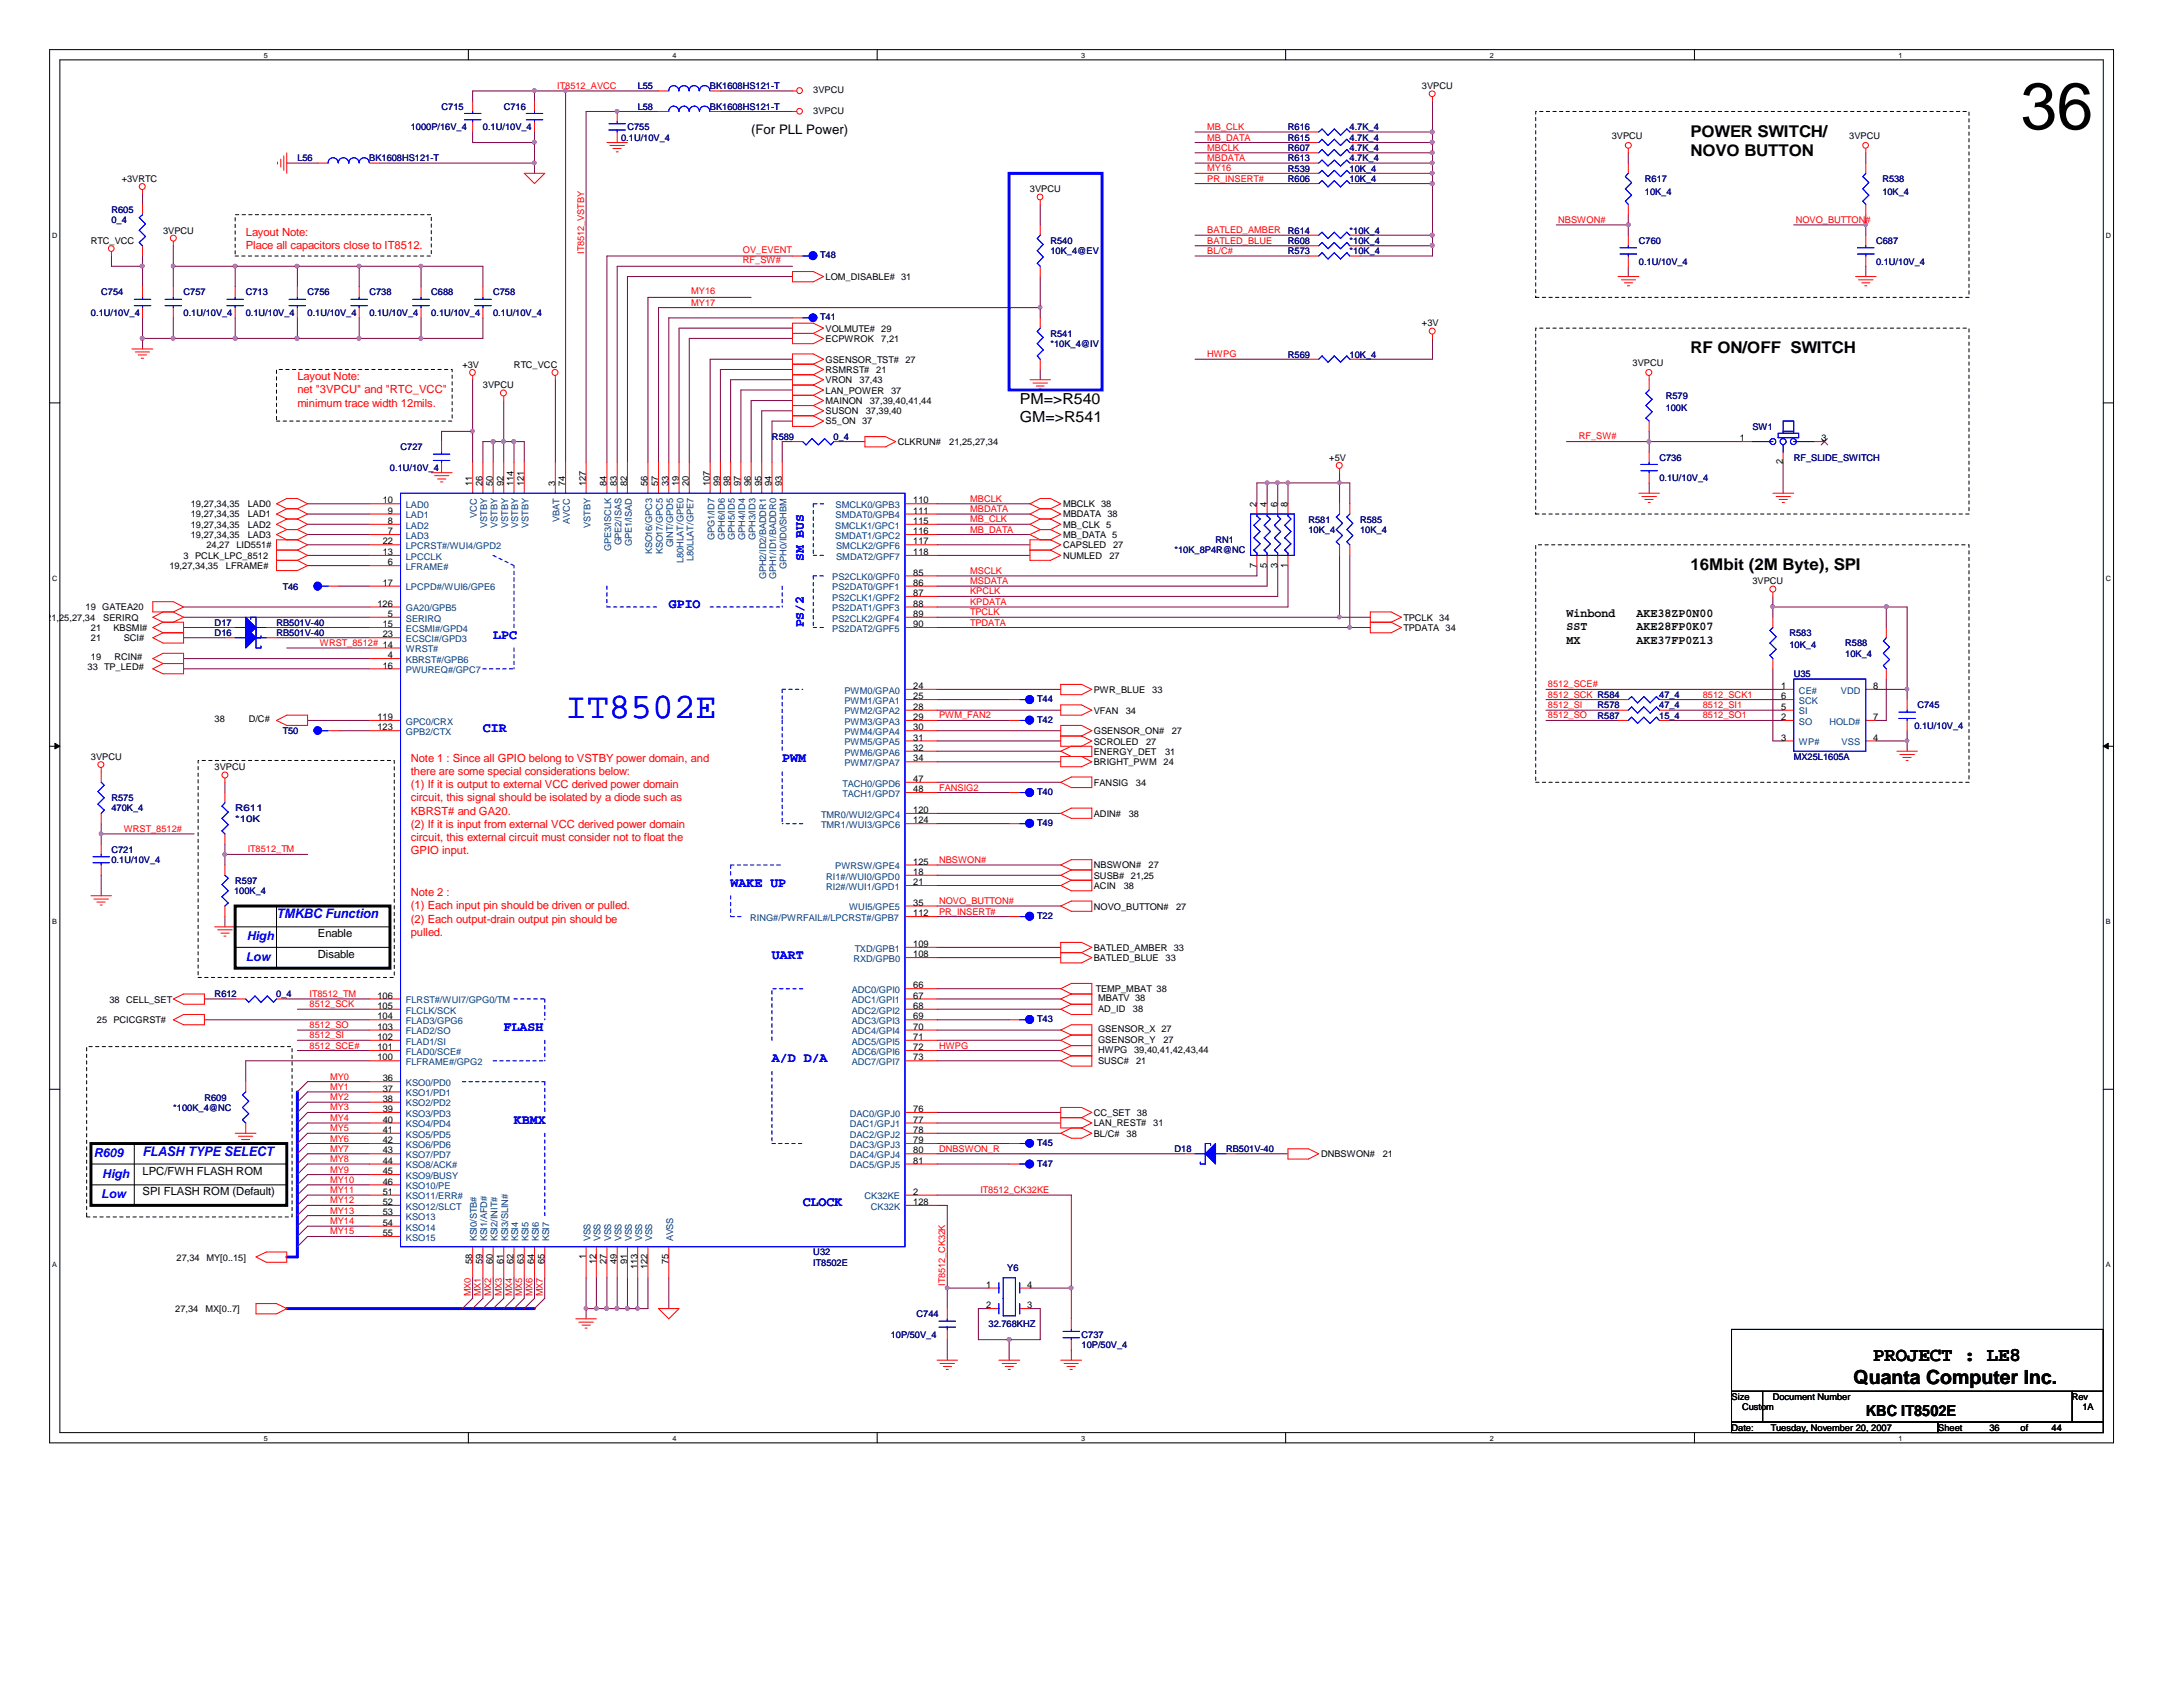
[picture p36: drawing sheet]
<svg xmlns="http://www.w3.org/2000/svg" width="279mm" height="216mm" viewBox="0 0 279 216" stroke-linecap="round" stroke-linejoin="round" font-family="sans-serif">
<defs><g id="words">
<text font-size="8.4" x="258.6" y="16.5">36</text>
<text font-size="4.6" fill="#00f" x="72.4" y="91.9">IT8502E</text>
<g font-size="2.5">
<text x="237.2" y="177.1">Quanta Computer Inc.</text>
<text x="239.7" y="174.2">PROJECT : LE8</text>
</g>
<g font-size="2.1">
<text x="216.4" y="17.5">POWER SWITCH/</text>
<text x="216.4" y="19.9">NOVO BUTTON</text>
<text x="216.4" y="45.2">RF ON/OFF SWITCH</text>
<text x="216.4" y="73">16Mbit (2M Byte), SPI</text>
</g>
<g font-size="1.9">
<text x="130.5" y="51.7">PM=&gt;R540</text>
<text x="130.5" y="54">GM=&gt;R541</text>
<text x="238.8" y="181.2">KBC IT8502E</text>
</g>
<text font-size="1.7" x="96.1" y="17.1">(For PLL Power)</text>
<g font-size="1.7" fill="#00f">
<text x="102.9" y="71.8" transform="rotate(-90 102.9 71.8)">SM BUS</text>
<text x="85.6" y="77.8">GPIO</text>
<text x="63.1" y="81.7">LPC</text>
<text x="102.9" y="80.3" transform="rotate(-90 102.9 80.3)">PS/2</text>
<text x="61.8" y="93.6">CIR</text>
<text x="100.1" y="97.6">PWM</text>
<text x="93.5" y="113.5">WAKE UP</text>
<text x="35.4" y="117.5">TMKBC Function</text>
<text x="98.8" y="122.7">UART</text>
<text x="64.5" y="132">FLASH</text>
<text x="98.8" y="135.9">A/D D/A</text>
<text x="65.8" y="143.8">KBMX</text>
<text x="18.2" y="147.9">FLASH TYPE SELECT</text>
<text x="102.7" y="154.4">CLOCK</text>
</g>
<g font-size="1.6">
<text x="200.5" y="79">Winbond</text>
<text x="200.5" y="80.7">SST</text>
<text x="200.5" y="82.4">MX</text>
<text x="209.5" y="79">AKE38ZP0N00</text>
<text x="209.5" y="80.7">AKE28FP0K07</text>
<text x="209.5" y="82.4">AKE37FP0Z13</text>
</g>
<g font-size="1.6" fill="#00f">
<text x="31.5" y="122.9">Low</text>
<text x="31.6" y="120.3">High</text>
<text x="12" y="148">R609</text>
<text x="13" y="153.3">Low</text>
<text x="13.1" y="150.7">High</text>
</g>
<g font-size="1.4" fill="#f00">
<text x="31.5" y="30.1">Layout Note:</text>
<text x="31.5" y="31.8">Place all capacitors close to IT8512.</text>
<text x="38.1" y="48.6">Layout Note:</text>
<text x="38.1" y="50.3">net &quot;3VPCU&quot; and &quot;RTC_VCC&quot;</text>
<text x="38.1" y="52">minimum trace width 12mils.</text>
<text x="52.6" y="97.5">Note 1 : Since all GPIO belong to VSTBY power domain, and</text>
<text x="52.6" y="99.2">there are some special considerations below:</text>
<text x="52.6" y="100.9">(1) If it is output to external VCC derived power domain</text>
<text x="52.6" y="102.6">circuit, this signal should be isolated by a diode such as</text>
<text x="52.6" y="104.3">KBRST# and GA20.</text>
<text x="52.6" y="106">(2) If it is input from external VCC derived power domain</text>
<text x="52.6" y="107.7">circuit, this external circuit must consider not to float the</text>
<text x="52.6" y="109.3">GPIO input.</text>
<text x="52.6" y="114.7">Note 2 :</text>
<text x="52.6" y="116.4">(1) Each input pin should be driven or pulled.</text>
<text x="52.6" y="118.1">(2) Each output-drain output pin should be</text>
<text x="52.6" y="119.8">pulled.</text>
</g>
<g font-size="1.4">
<text x="40.7" y="120">Enable</text>
<text x="40.7" y="122.6">Disable</text>
<text x="18.2" y="153">SPI FLASH ROM (Default)</text>
<text x="18.2" y="150.3">LPC/FWH FLASH ROM</text>
</g>
<g font-size="1.2" fill="#f00">
<text x="71.3" y="11.4">IT8512_AVCC</text>
<text x="154.5" y="16.6">MB_CLK</text>
<text x="154.5" y="18">MB_DATA</text>
<text x="154.5" y="20.6">MBDATA</text>
<text x="154.5" y="19.3">MBCLK</text>
<text x="154.5" y="23.2">PR_INSERT#</text>
<text x="154.5" y="21.9">MY16</text>
<text x="154.5" y="29.8">BATLED_AMBER</text>
<text x="199.4" y="28.5">NBSWON#</text>
<text x="229.8" y="28.5">NOVO_BUTTON#</text>
<text x="74.8" y="32.5" transform="rotate(-90 74.8 32.5)">IT8512_VSTBY</text>
<text x="95.1" y="32.4">OV_EVENT</text>
<text x="95.1" y="33.7">RF_SW#</text>
<text x="154.5" y="31.2">BATLED_BLUE</text>
<text x="154.5" y="32.5">BL/C#</text>
<text x="88.5" y="39.1">MY17</text>
<text x="88.5" y="37.6">MY16</text>
<text x="154.5" y="45.7">HWPG</text>
<text x="202.1" y="56.1">RF_SW#</text>
<text x="124.2" y="65.5">MBDATA</text>
<text x="124.2" y="64.2">MBCLK</text>
<text x="124.2" y="68.2">MB_DATA</text>
<text x="124.2" y="66.8">MB_CLK</text>
<text x="124.2" y="74.8">MSDATA</text>
<text x="124.2" y="73.4">MSCLK</text>
<text x="124.2" y="77.4">KPDATA</text>
<text x="124.2" y="76.1">KPCLK</text>
<text x="40.9" y="82.7">WRST_8512# 14</text>
<text x="124.2" y="78.7">TPCLK</text>
<text x="124.2" y="80.1">TPDATA</text>
<text x="198.1" y="88">8512_SCE#</text>
<text x="198.1" y="89.3">8512_SCK R584</text>
<text x="217.9" y="89.3">8512_SCK1</text>
<text x="120.2" y="91.9">PWM_FAN2</text>
<text x="198.1" y="91.9">8512_SO</text>
<text x="198.1" y="90.6">8512_SI</text>
<text x="217.9" y="90.6">8512_SI1</text>
<text x="217.9" y="91.9">8512_SO1</text>
<text x="120.2" y="101.2">FANSIG2</text>
<text x="15.8" y="106.5">WRST_8512#</text>
<text x="31.7" y="109.1">IT8512_TM</text>
<text x="120.2" y="110.4">NBSWON#</text>
<text x="120.2" y="115.7">NOVO_BUTTON#</text>
<text x="120.2" y="117.1">PR_INSERT#</text>
<text x="39.6" y="131.6">8512_SO</text>
<text x="39.6" y="127.6">IT8512_TM</text>
<text x="39.6" y="128.9">8512_SCK</text>
<text x="39.6" y="132.9">8512_SI</text>
<text x="39.6" y="134.2">8512_SCE#</text>
<text x="120.2" y="134.2">HWPG</text>
<text x="42.2" y="139.5">MY1</text>
<text x="42.2" y="140.8">MY2</text>
<text x="42.2" y="143.5">MY4</text>
<text x="42.2" y="138.2">MY0</text>
<text x="42.2" y="142.1">MY3</text>
<text x="42.2" y="147.4">MY7</text>
<text x="42.2" y="148.7">MY8</text>
<text x="42.2" y="144.8">MY5</text>
<text x="42.2" y="146.1">MY6</text>
<text x="120.2" y="147.4">DNBSWON_R</text>
<text x="42.2" y="152.7">MY11</text>
<text x="42.2" y="150.1">MY9</text>
<text x="42.2" y="151.4">MY10</text>
<text x="42.2" y="154">MY12</text>
<text x="42.2" y="155.3">MY13</text>
<text x="125.5" y="152.7">IT8512_CK32KE</text>
<text x="42.2" y="156.7">MY14</text>
<text x="42.2" y="158">MY15</text>
<text x="60.2" y="165.9" transform="rotate(-90 60.2 165.9)">MX0</text>
<text x="61.6" y="165.9" transform="rotate(-90 61.6 165.9)">MX1</text>
<text x="62.9" y="165.9" transform="rotate(-90 62.9 165.9)">MX2</text>
<text x="64.2" y="165.9" transform="rotate(-90 64.2 165.9)">MX3</text>
<text x="65.5" y="165.9" transform="rotate(-90 65.5 165.9)">MX4</text>
<text x="66.8" y="165.9" transform="rotate(-90 66.8 165.9)">MX5</text>
<text x="68.2" y="165.9" transform="rotate(-90 68.2 165.9)">MX6</text>
<text x="69.5" y="165.9" transform="rotate(-90 69.5 165.9)">MX7</text>
<text x="121" y="164.6" transform="rotate(-90 121 164.6)">IT8512_CK32K</text>
</g>
<g font-size="1.2" fill="#000080">
<text x="81.6" y="11.4">L55</text>
<text x="90.9" y="11.4">BK1608HS121-T</text>
<text x="52.6" y="16.7">1000P/16V_4</text>
<text x="56.5" y="14.1">C715</text>
<text x="61.8" y="16.7">0.1U/10V_4</text>
<text x="64.5" y="14.1">C716</text>
<text x="79.5" y="18">0.1U/10V_4</text>
<text x="80.3" y="16.7">C755</text>
<text x="81.6" y="14.1">L58</text>
<text x="90.9" y="14.1">BK1608HS121-T</text>
<text x="164.8" y="16.7">R616</text>
<text x="164.8" y="18">R615</text>
<text x="172.7" y="16.7">4.7K_4</text>
<text x="172.7" y="18">4.7K_4</text>
<text x="38.1" y="20.7">L56</text>
<text x="47.2" y="20.7">BK1608HS121-T</text>
<text x="164.8" y="19.3">R607</text>
<text x="164.8" y="23.3">R606</text>
<text x="164.8" y="22">R539</text>
<text x="164.8" y="20.7">R613</text>
<text x="172.7" y="19.3">4.7K_4</text>
<text x="172.7" y="23.3">10K_4</text>
<text x="172.7" y="22">10K_4</text>
<text x="172.7" y="20.7">4.7K_4</text>
<text x="210.5" y="23.3">R617</text>
<text x="240.9" y="23.3">R538</text>
<text x="14.3" y="27.3">R605</text>
<text x="14.3" y="28.6">0_4</text>
<text x="164.8" y="29.9">R614</text>
<text x="172.7" y="29.9">*10K_4</text>
<text x="210.5" y="24.9">10K_4</text>
<text x="240.9" y="24.9">10K_4</text>
<text x="105" y="33.1">T48</text>
<text x="134.5" y="31.2">R540</text>
<text x="134.5" y="32.6">10K_4@EV</text>
<text x="164.8" y="32.6">R573</text>
<text x="164.8" y="31.2">R608</text>
<text x="172.7" y="32.6">*10K_4</text>
<text x="172.7" y="31.2">*10K_4</text>
<text x="209.8" y="31.2">C760</text>
<text x="209.8" y="33.9">0.1U/10V_4</text>
<text x="240.1" y="31.2">C687</text>
<text x="240.1" y="33.9">0.1U/10V_4</text>
<text x="11.6" y="40.5">0.1U/10V_4</text>
<text x="13" y="37.8">C754</text>
<text x="23.5" y="37.8">C757</text>
<text x="23.5" y="40.5">0.1U/10V_4</text>
<text x="31.5" y="37.8">C713</text>
<text x="31.5" y="40.5">0.1U/10V_4</text>
<text x="39.4" y="37.8">C756</text>
<text x="39.4" y="40.5">0.1U/10V_4</text>
<text x="47.3" y="37.8">C738</text>
<text x="47.3" y="40.5">0.1U/10V_4</text>
<text x="55.2" y="37.8">C688</text>
<text x="55.2" y="40.5">0.1U/10V_4</text>
<text x="63.1" y="37.8">C758</text>
<text x="63.1" y="40.5">0.1U/10V_4</text>
<text x="105" y="41">T41</text>
<text x="134.5" y="43.1">R541</text>
<text x="134.5" y="44.4">*10K_4@IV</text>
<text x="164.8" y="45.8">R569</text>
<text x="172.7" y="45.8">10K_4</text>
<text x="213.2" y="51">R579</text>
<text x="213.2" y="52.6">100K</text>
<text x="51.3" y="57.6">C727</text>
<text x="98.8" y="56.3">R589</text>
<text x="106.7" y="56.3">0_4</text>
<text x="212.4" y="59">C736</text>
<text x="224.3" y="55">SW1</text>
<text x="229.6" y="59">RF_SLIDE_SWITCH</text>
<text x="49.9" y="60.3">0.1U/10V_4</text>
<text x="212.4" y="61.6">0.1U/10V_4</text>
<text x="150.3" y="70.8">*10K_8P4R@NC</text>
<text x="155.6" y="69.5">RN1</text>
<text x="167.5" y="66.9">R581</text>
<text x="167.5" y="68.2">10K_4</text>
<text x="174.1" y="66.9">R585</text>
<text x="174.1" y="68.2">10K_4</text>
<text x="36.2" y="75.5">T46</text>
<text x="27.5" y="81.4">D16</text>
<text x="27.5" y="80.1">D17</text>
<text x="35.4" y="81.4">RB501V-40</text>
<text x="35.4" y="80.1">RB501V-40</text>
<text x="229" y="81.4">R583</text>
<text x="229" y="83">10K_4</text>
<text x="236.2" y="82.7">R588</text>
<text x="132.8" y="89.9">T44</text>
<text x="212.4" y="89.3">47_4</text>
<text x="229.6" y="86.7">U35</text>
<text x="236.2" y="84">10K_4</text>
<text x="36.2" y="93.9">T50</text>
<text x="132.8" y="92.5">T42</text>
<text x="204.5" y="90.6">R578</text>
<text x="204.5" y="92">R587</text>
<text x="212.4" y="90.6">47_4</text>
<text x="212.4" y="92">15_4</text>
<text x="245" y="93.3">0.1U/10V_4</text>
<text x="245.4" y="90.6">C745</text>
<text x="132.8" y="101.7">T40</text>
<text x="229.6" y="97.2">MX25L1605A</text>
<text x="14.3" y="102.5">R575</text>
<text x="14.3" y="103.8">470K_4</text>
<text x="30.1" y="103.8">R611</text>
<text x="30.1" y="105.2">*10K</text>
<text x="132.8" y="105.7">T49</text>
<text x="14.3" y="109.1">C721</text>
<text x="14.3" y="110.4">0.1U/10V_4</text>
<text x="30.1" y="113.1">R597</text>
<text x="30" y="114.4">100K_4</text>
<text x="132.8" y="117.6">T22</text>
<text x="27.5" y="127.6">R612</text>
<text x="35.4" y="127.6">0_4</text>
<text x="132.8" y="130.8">T43</text>
<text x="22.2" y="142.2">*100K_4@NC</text>
<text x="26.2" y="140.8">R609</text>
<text x="132.8" y="149.3">T47</text>
<text x="132.8" y="146.6">T45</text>
<text x="150.3" y="147.4">D18</text>
<text x="156.9" y="147.4">RB501V-40</text>
<text x="104.1" y="160.7">U32</text>
<text x="104.1" y="162">IT8502E</text>
<text x="128.9" y="162.6">Y6</text>
<text x="114" y="171.2">10P/50V_4</text>
<text x="117.3" y="168.6">C744</text>
<text x="126.5" y="169.9">32.768KHZ</text>
<text x="138.4" y="171.2">C737</text>
<text x="138.4" y="172.6">10P/50V_4</text>
</g>
<g font-size="1.2">
<text x="104.1" y="11.9">3VPCU</text>
<text x="182" y="11.4">3VPCU</text>
<text x="104.1" y="14.6">3VPCU</text>
<text x="206.3" y="17.7">3VPCU</text>
<text x="236.7" y="17.7">3VPCU</text>
<text x="15.6" y="23.3">+3VRTC</text>
<text x="20.9" y="29.9">3VPCU</text>
<text x="131.8" y="24.6">3VPCU</text>
<text x="11.6" y="31.2">RTC_VCC</text>
<text x="105.7" y="35.9">LOM_DISABLE# 31</text>
<text x="182" y="41.8">+3V</text>
<text x="59.2" y="47.1">+3V</text>
<text x="65.8" y="47.1">RTC_VCC</text>
<text x="105.7" y="47.7">RSMRST#</text>
<text x="105.7" y="42.5">VOLMUTE# 29</text>
<text x="105.7" y="43.8">ECPWROK</text>
<text x="105.7" y="46.4">GSENSOR_TST# 27</text>
<text x="112.1" y="47.7">21</text>
<text x="112.8" y="43.8">7,21</text>
<text x="209" y="46.8">3VPCU</text>
<text x="61.8" y="49.7">3VPCU</text>
<text x="105.7" y="49.1">VRON</text>
<text x="105.7" y="53">SUSON</text>
<text x="105.7" y="51.7">MAINON</text>
<text x="105.7" y="50.4">LAN_POWER</text>
<text x="110" y="49.1">37,43</text>
<text x="110.8" y="53">37,39,40</text>
<text x="111.3" y="51.7">37,39,40,41,44</text>
<text x="114.1" y="50.4">37</text>
<text x="105.7" y="54.3">S5_ON 37</text>
<text x="114.9" y="57">CLKRUN#</text>
<text x="121.5" y="57">21,25,27,34</text>
<text x="170.1" y="59">+5V</text>
<text x="222.7" y="56.5">1</text>
<text x="228.2" y="59.4" transform="rotate(-90 228.2 59.4)">2</text>
<text x="233.1" y="56.5">3</text>
<text x="24.4" y="64.9">19,27,34,35</text>
<text x="31.7" y="64.9">LAD0</text>
<text x="49" y="64.4">10</text>
<text x="49.7" y="65.7">9</text>
<text x="60.5" y="62.2" transform="rotate(-90 60.5 62.2)">11</text>
<text x="61.8" y="62.2" transform="rotate(-90 61.8 62.2)">26</text>
<text x="63.1" y="62.2" transform="rotate(-90 63.1 62.2)">50</text>
<text x="64.4" y="62.2" transform="rotate(-90 64.4 62.2)">92</text>
<text x="65.7" y="62.2" transform="rotate(-90 65.7 62.2)">114</text>
<text x="67.1" y="62.2" transform="rotate(-90 67.1 62.2)">121</text>
<text x="71" y="62.2" transform="rotate(-90 71 62.2)">3</text>
<text x="72.3" y="62.2" transform="rotate(-90 72.3 62.2)">74</text>
<text x="75" y="62.2" transform="rotate(-90 75 62.2)">127</text>
<text x="77.6" y="62.2" transform="rotate(-90 77.6 62.2)">84</text>
<text x="79" y="62.2" transform="rotate(-90 79 62.2)">83</text>
<text x="80.3" y="62.2" transform="rotate(-90 80.3 62.2)">82</text>
<text x="82.9" y="62.2" transform="rotate(-90 82.9 62.2)">56</text>
<text x="84.2" y="62.2" transform="rotate(-90 84.2 62.2)">57</text>
<text x="85.6" y="62.2" transform="rotate(-90 85.6 62.2)">33</text>
<text x="86.9" y="62.2" transform="rotate(-90 86.9 62.2)">19</text>
<text x="88.2" y="62.2" transform="rotate(-90 88.2 62.2)">20</text>
<text x="90.8" y="62.2" transform="rotate(-90 90.8 62.2)">107</text>
<text x="92.2" y="62.2" transform="rotate(-90 92.2 62.2)">99</text>
<text x="93.5" y="62.2" transform="rotate(-90 93.5 62.2)">98</text>
<text x="94.8" y="62.2" transform="rotate(-90 94.8 62.2)">97</text>
<text x="96.1" y="62.2" transform="rotate(-90 96.1 62.2)">96</text>
<text x="97.5" y="62.2" transform="rotate(-90 97.5 62.2)">95</text>
<text x="98.8" y="62.2" transform="rotate(-90 98.8 62.2)">94</text>
<text x="100.1" y="62.2" transform="rotate(-90 100.1 62.2)">93</text>
<text x="116.9" y="64.4">110</text>
<text x="116.9" y="65.7">111</text>
<text x="136.1" y="64.9">MBCLK 38</text>
<text x="160.8" y="64.9" transform="rotate(-90 160.8 64.9)">2</text>
<text x="162.1" y="64.9" transform="rotate(-90 162.1 64.9)">4</text>
<text x="163.5" y="64.9" transform="rotate(-90 163.5 64.9)">6</text>
<text x="164.8" y="64.9" transform="rotate(-90 164.8 64.9)">8</text>
<text x="23.5" y="71.5">3 PCLK_LPC_8512</text>
<text x="24.4" y="66.2">19,27,34,35</text>
<text x="24.4" y="67.5">19,27,34,35</text>
<text x="24.4" y="68.9">19,27,34,35</text>
<text x="26.4" y="70.2">24,27</text>
<text x="30.3" y="70.2">LID551#</text>
<text x="31.7" y="66.2">LAD1</text>
<text x="31.7" y="67.5">LAD2</text>
<text x="31.7" y="68.9">LAD3</text>
<text x="49" y="71">13</text>
<text x="49" y="69.7">22</text>
<text x="49.7" y="67.1">8</text>
<text x="49.7" y="68.4">7</text>
<text x="116.9" y="69.7">117</text>
<text x="116.9" y="71">118</text>
<text x="116.9" y="67.1">115</text>
<text x="116.9" y="68.4">116</text>
<text x="136.1" y="70.2">CAPSLED</text>
<text x="136.1" y="71.5">NUMLED</text>
<text x="136.1" y="66.2">MBDATA 38</text>
<text x="136.1" y="68.9">MB_DATA 5</text>
<text x="136.1" y="67.5">MB_CLK 5</text>
<text x="142" y="71.5">27</text>
<text x="142.5" y="70.2">27</text>
<text x="21.7" y="72.8">19,27,34,35</text>
<text x="28.9" y="72.8">LFRAME#</text>
<text x="48.3" y="77.6">126</text>
<text x="49" y="75">17</text>
<text x="49.7" y="72.3">6</text>
<text x="116.9" y="73.7">85</text>
<text x="116.9" y="75">86</text>
<text x="116.9" y="76.3">87</text>
<text x="116.9" y="77.6">88</text>
<text x="160.8" y="72.6" transform="rotate(-90 160.8 72.6)">7</text>
<text x="162.1" y="72.6" transform="rotate(-90 162.1 72.6)">5</text>
<text x="163.5" y="72.6" transform="rotate(-90 163.5 72.6)">3</text>
<text x="164.8" y="72.6" transform="rotate(-90 164.8 72.6)">1</text>
<text x="224.3" y="74.8">3VPCU</text>
<text x="5.9" y="79.4">21,25,27,34</text>
<text x="11" y="78.1">19 GATEA20</text>
<text x="11.6" y="82.1">21</text>
<text x="11.6" y="80.7">21</text>
<text x="13.2" y="79.4">SERIRQ</text>
<text x="14.5" y="80.7">KBSMI#</text>
<text x="15.8" y="82.1">SCI#</text>
<text x="49" y="80.3">15</text>
<text x="49" y="81.6">23</text>
<text x="49.7" y="79">5</text>
<text x="116.9" y="79">89</text>
<text x="116.9" y="80.3">90</text>
<text x="179.6" y="80.7">TPDATA 34</text>
<text x="179.6" y="79.4">TPCLK 34</text>
<text x="11.2" y="85.8">33 TP_LED#</text>
<text x="11.6" y="84.5">19</text>
<text x="14.6" y="84.5">RCIN#</text>
<text x="49" y="85.6">16</text>
<text x="49.7" y="84.2">4</text>
<text x="116.9" y="88.2">24</text>
<text x="116.9" y="89.5">25</text>
<text x="140" y="88.7">PWR_BLUE</text>
<text x="147.5" y="88.7">33</text>
<text x="228" y="88.2">1</text>
<text x="228" y="89.5">6</text>
<text x="239.7" y="88.2">8</text>
<text x="27.5" y="92.4">38</text>
<text x="31.8" y="92.4">D/C#</text>
<text x="48.3" y="93.5">123</text>
<text x="48.3" y="92.2">119</text>
<text x="116.9" y="90.8">28</text>
<text x="116.9" y="92.2">29</text>
<text x="116.9" y="93.5">30</text>
<text x="116.9" y="94.8">31</text>
<text x="140" y="91.3">VFAN</text>
<text x="140" y="93.9">GSENSOR_ON#</text>
<text x="140" y="95.3">SCROLED</text>
<text x="144.1" y="91.3">34</text>
<text x="146.7" y="95.3">27</text>
<text x="150" y="93.9">27</text>
<text x="228" y="90.8">5</text>
<text x="228" y="92.2">2</text>
<text x="228" y="94.8">3</text>
<text x="239.7" y="94.8">4</text>
<text x="239.7" y="92.2">7</text>
<text x="11.6" y="97.2">3VPCU</text>
<text x="27.5" y="98.6">3VPCU</text>
<text x="116.9" y="96.1">32</text>
<text x="116.9" y="97.5">34</text>
<text x="116.9" y="100.1">47</text>
<text x="116.9" y="101.4">48</text>
<text x="140" y="100.5">FANSIG</text>
<text x="140" y="97.9">BRIGHT_PWM</text>
<text x="140" y="96.6">ENERGY_DET</text>
<text x="145.4" y="100.5">34</text>
<text x="148.9" y="97.9">24</text>
<text x="149.1" y="96.6">31</text>
<text x="116.9" y="104.1">120</text>
<text x="116.9" y="105.4">124</text>
<text x="140" y="104.5">ADIN#</text>
<text x="144.5" y="104.5">38</text>
<text x="116.9" y="110.7">125</text>
<text x="116.9" y="112">18</text>
<text x="116.9" y="113.3">21</text>
<text x="140" y="113.7">ACIN</text>
<text x="140" y="112.4">SUSB#</text>
<text x="140" y="111.1">NBSWON#</text>
<text x="143.8" y="113.7">38</text>
<text x="144.7" y="112.4">21,25</text>
<text x="147" y="111.1">27</text>
<text x="116.9" y="115.9">35</text>
<text x="116.9" y="117.3">112</text>
<text x="140" y="116.4">NOVO_BUTTON#</text>
<text x="150.5" y="116.4">27</text>
<text x="116.9" y="121.2">109</text>
<text x="116.9" y="122.5">108</text>
<text x="140" y="123">BATLED_BLUE</text>
<text x="140" y="121.7">BATLED_AMBER 33</text>
<text x="149.2" y="123">33</text>
<text x="12.4" y="130.9">25 PCICGRST#</text>
<text x="14" y="128.3">38 CELL_SET</text>
<text x="48.3" y="127.8">106</text>
<text x="48.3" y="129.1">105</text>
<text x="48.3" y="130.5">104</text>
<text x="48.3" y="131.8">103</text>
<text x="116.9" y="126.5">66</text>
<text x="116.9" y="127.8">67</text>
<text x="116.9" y="129.1">68</text>
<text x="116.9" y="130.5">69</text>
<text x="116.9" y="131.8">70</text>
<text x="140.3" y="127">TEMP_MBAT 38</text>
<text x="140.5" y="128.1">MBATV 38</text>
<text x="140.5" y="129.5">AD_ID</text>
<text x="145" y="129.5">38</text>
<text x="48.3" y="133.1">102</text>
<text x="48.3" y="134.4">101</text>
<text x="48.3" y="135.7">100</text>
<text x="116.9" y="133.1">71</text>
<text x="116.9" y="134.4">72</text>
<text x="116.9" y="135.7">73</text>
<text x="140.5" y="134.7">HWPG</text>
<text x="140.5" y="136.2">SUSC#</text>
<text x="140.5" y="132.1">GSENSOR_X 27</text>
<text x="140.5" y="133.4">GSENSOR_Y</text>
<text x="145.2" y="134.7">39,40,41,42,43,44</text>
<text x="145.4" y="136.2">21</text>
<text x="148.9" y="133.4">27</text>
<text x="49" y="138.4">36</text>
<text x="49" y="139.7">37</text>
<text x="49" y="141">38</text>
<text x="49" y="142.3">39</text>
<text x="49" y="143.7">40</text>
<text x="116.9" y="143.7">77</text>
<text x="116.9" y="142.3">76</text>
<text x="140" y="142.8">CC_SET</text>
<text x="145.5" y="142.8">38</text>
<text x="49" y="145">41</text>
<text x="49" y="146.3">42</text>
<text x="49" y="147.6">43</text>
<text x="49" y="148.9">44</text>
<text x="116.9" y="146.3">79</text>
<text x="116.9" y="145">78</text>
<text x="116.9" y="148.9">81</text>
<text x="116.9" y="147.6">80</text>
<text x="140" y="145.5">BL/C#</text>
<text x="140" y="144.1">LAN_REST#</text>
<text x="144.2" y="145.5">38</text>
<text x="147.6" y="144.1">31</text>
<text x="169.1" y="148.1">DNBSWON#</text>
<text x="177" y="148.1">21</text>
<text x="49" y="150.3">45</text>
<text x="49" y="151.6">46</text>
<text x="49" y="152.9">51</text>
<text x="49" y="154.2">52</text>
<text x="49" y="155.5">53</text>
<text x="116.9" y="154.2">128</text>
<text x="116.9" y="152.9">2</text>
<text x="22.6" y="161.3">27,34</text>
<text x="26.4" y="161.3">MY[0..15]</text>
<text x="49" y="156.9">54</text>
<text x="49" y="158.2">55</text>
<text x="60.5" y="161.8" transform="rotate(-90 60.5 161.8)">58</text>
<text x="61.8" y="161.8" transform="rotate(-90 61.8 161.8)">59</text>
<text x="63.1" y="161.8" transform="rotate(-90 63.1 161.8)">60</text>
<text x="64.4" y="161.8" transform="rotate(-90 64.4 161.8)">61</text>
<text x="65.7" y="161.8" transform="rotate(-90 65.7 161.8)">62</text>
<text x="67.1" y="161.8" transform="rotate(-90 67.1 161.8)">63</text>
<text x="68.4" y="161.8" transform="rotate(-90 68.4 161.8)">64</text>
<text x="69.7" y="161.8" transform="rotate(-90 69.7 161.8)">65</text>
<text x="75" y="161.1" transform="rotate(-90 75 161.1)">1</text>
<text x="76.3" y="161.8" transform="rotate(-90 76.3 161.8)">12</text>
<text x="77.6" y="161.8" transform="rotate(-90 77.6 161.8)">27</text>
<text x="79" y="161.8" transform="rotate(-90 79 161.8)">49</text>
<text x="80.3" y="161.8" transform="rotate(-90 80.3 161.8)">91</text>
<text x="85.6" y="161.8" transform="rotate(-90 85.6 161.8)">75</text>
<text x="22.4" y="167.9">27,34</text>
<text x="26.3" y="167.9">MX[0..7]</text>
<text x="81.6" y="162.4" transform="rotate(-90 81.6 162.4)">113</text>
<text x="82.9" y="162.4" transform="rotate(-90 82.9 162.4)">122</text>
<text x="126.2" y="164.8">1</text>
<text x="126.2" y="167.4">2</text>
<text x="131.4" y="164.8">4</text>
<text x="131.4" y="167.4">3</text>
<text x="221.6" y="179.2">Size</text>
<text x="226.9" y="179.2">Document Number</text>
<text x="265.2" y="179.2">Rev</text>
<text x="221.6" y="183.1">Date:</text>
<text x="223" y="180.5">Custom</text>
<text x="226.7" y="183.1">Tuesday, November 20, 2007</text>
<text x="248.1" y="183.1">Sheet</text>
<text x="254.6" y="183.1">36</text>
<text x="258.6" y="183.1">of</text>
<text x="262.6" y="183.1">44</text>
<text x="266.5" y="180.5">1A</text>
</g>
<g font-size="1.2" fill="#004080">
<text x="51.9" y="65">LAD0</text>
<text x="106.9" y="65">SMCLK0/GPB3</text>
<text x="51.9" y="71.6">LPCCLK</text>
<text x="51.9" y="66.3">LAD1</text>
<text x="51.9" y="67.6">LAD2</text>
<text x="51.9" y="69">LAD3</text>
<text x="51.9" y="70.3">LPCRST#/WUI4/GPD2</text>
<text x="61" y="66.3" transform="rotate(-90 61 66.3)">VCC</text>
<text x="62.4" y="67.6" transform="rotate(-90 62.4 67.6)">VSTBY</text>
<text x="63.7" y="67.6" transform="rotate(-90 63.7 67.6)">VSTBY</text>
<text x="65" y="67.6" transform="rotate(-90 65 67.6)">VSTBY</text>
<text x="66.3" y="67.6" transform="rotate(-90 66.3 67.6)">VSTBY</text>
<text x="67.6" y="67.6" transform="rotate(-90 67.6 67.6)">VSTBY</text>
<text x="71.6" y="66.8" transform="rotate(-90 71.6 66.8)">VBAT</text>
<text x="72.9" y="67" transform="rotate(-90 72.9 67)">AVCC</text>
<text x="75.6" y="67.6" transform="rotate(-90 75.6 67.6)">VSTBY</text>
<text x="78.2" y="70.5" transform="rotate(-90 78.2 70.5)">GPE3/ISCLK</text>
<text x="79.5" y="69.8" transform="rotate(-90 79.5 69.8)">GPE2/ISAS</text>
<text x="80.9" y="69.9" transform="rotate(-90 80.9 69.9)">GPE1/ISAD</text>
<text x="83.5" y="71" transform="rotate(-90 83.5 71)">KSO16/GPC3</text>
<text x="84.8" y="71" transform="rotate(-90 84.8 71)">KSO17/GPC5</text>
<text x="86.1" y="70.1" transform="rotate(-90 86.1 70.1)">GINT/GPD5</text>
<text x="88.8" y="71.8" transform="rotate(-90 88.8 71.8)">L80LLAT/GPE7</text>
<text x="91.4" y="69.1" transform="rotate(-90 91.4 69.1)">GPG1/ID7</text>
<text x="92.8" y="69.1" transform="rotate(-90 92.8 69.1)">GPH6/ID6</text>
<text x="94.1" y="69.1" transform="rotate(-90 94.1 69.1)">GPH5/ID5</text>
<text x="95.4" y="69.1" transform="rotate(-90 95.4 69.1)">GPH4/ID4</text>
<text x="96.7" y="69.1" transform="rotate(-90 96.7 69.1)">GPH3/ID3</text>
<text x="106.9" y="67.6">SMCLK1/GPC1</text>
<text x="106.9" y="69">SMDAT1/GPC2</text>
<text x="106.9" y="66.3">SMDAT0/GPB4</text>
<text x="107" y="70.3">SMCLK2/GPF6</text>
<text x="107" y="71.6">SMDAT2/GPF7</text>
<text x="51.9" y="72.9">LFRAME#</text>
<text x="51.9" y="75.6">LPCPD#/WUI6/GPE6</text>
<text x="87.5" y="72.1" transform="rotate(-90 87.5 72.1)">L80HLAT/GPE0</text>
<text x="98" y="74.1" transform="rotate(-90 98 74.1)">GPH2/ID2/BADDR1</text>
<text x="99.4" y="74.1" transform="rotate(-90 99.4 74.1)">GPH1/ID1/BADDR0</text>
<text x="100.7" y="72.8" transform="rotate(-90 100.7 72.8)">GPH0/ID0/SHBM</text>
<text x="106.5" y="74.3">PS2CLK0/GPF0</text>
<text x="106.5" y="75.6">PS2DAT0/GPF1</text>
<text x="106.5" y="76.9">PS2CLK1/GPF2</text>
<text x="51.9" y="83.5">WRST#</text>
<text x="51.9" y="79.5">SERIRQ</text>
<text x="51.9" y="80.9">ECSMI#/GPD4</text>
<text x="51.9" y="82.2">ECSCI#/GPD3</text>
<text x="51.9" y="78.2">GA20/GPB5</text>
<text x="106.5" y="78.2">PS2DAT1/GPF3</text>
<text x="106.5" y="79.5">PS2CLK2/GPF4</text>
<text x="106.5" y="80.9">PS2DAT2/GPF5</text>
<text x="51.9" y="84.8">KBRST#/GPB6</text>
<text x="51.9" y="86.1">PWUREQ#/GPC7</text>
<text x="108.1" y="88.8">PWM0/GPA0</text>
<text x="230.3" y="88.8">CE#</text>
<text x="235.6" y="88.8">VDD</text>
<text x="51.9" y="94.1">GPB2/CTX</text>
<text x="51.9" y="92.8">GPC0/CRX</text>
<text x="108.1" y="90.1">PWM1/GPA1</text>
<text x="108.1" y="91.4">PWM2/GPA2</text>
<text x="108.1" y="92.8">PWM3/GPA3</text>
<text x="108.1" y="94.1">PWM4/GPA4</text>
<text x="108.1" y="95.4">PWM5/GPA5</text>
<text x="230.3" y="90.1">SCK</text>
<text x="230.3" y="91.4">SI</text>
<text x="230.3" y="92.8">SO</text>
<text x="230.3" y="95.4">WP#</text>
<text x="234.1" y="92.8">HOLD#</text>
<text x="235.7" y="95.4">VSS</text>
<text x="107.8" y="100.7">TACH0/GPD6</text>
<text x="107.8" y="102">TACH1/GPD7</text>
<text x="108.1" y="96.7">PWM6/GPA6</text>
<text x="108.1" y="98">PWM7/GPA7</text>
<text x="105.1" y="104.6">TMR0/WUI2/GPC4</text>
<text x="105.1" y="106">TMR1/WUI3/GPC6</text>
<text x="105.7" y="112.6">RI1#/WUI0/GPD0</text>
<text x="105.7" y="113.9">RI2#/WUI1/GPD1</text>
<text x="106.9" y="111.3">PWRSW/GPE4</text>
<text x="96" y="117.9">RING#/PWRFAIL#/LPCRST#/GPB7</text>
<text x="108.7" y="116.5">WUI5/GPE5</text>
<text x="109.2" y="123.1">RXD/GPB0</text>
<text x="109.4" y="121.8">TXD/GPB1</text>
<text x="51.9" y="128.4">FLRST#/WUI7/GPG0/TM</text>
<text x="51.9" y="129.7">FLCLK/SCK</text>
<text x="51.9" y="131.1">FLAD3/GPG6</text>
<text x="109" y="127.1">ADC0/GPI0</text>
<text x="109" y="128.4">ADC1/GPI1</text>
<text x="109" y="129.7">ADC2/GPI2</text>
<text x="109" y="131.1">ADC3/GPI3</text>
<text x="51.9" y="132.4">FLAD2/SO</text>
<text x="51.9" y="133.7">FLAD1/SI</text>
<text x="51.9" y="135">FLAD0/SCE#</text>
<text x="51.9" y="136.3">FLFRAME#/GPG2</text>
<text x="109" y="132.4">ADC4/GPI4</text>
<text x="109" y="133.7">ADC5/GPI5</text>
<text x="109" y="135">ADC6/GPI6</text>
<text x="109" y="136.3">ADC7/GPI7</text>
<text x="51.9" y="139">KSO0/PD0</text>
<text x="51.9" y="140.3">KSO1/PD1</text>
<text x="51.9" y="141.6">KSO2/PD2</text>
<text x="51.9" y="142.9">KSO3/PD3</text>
<text x="108.8" y="142.9">DAC0/GPJ0</text>
<text x="51.9" y="144.3">KSO4/PD4</text>
<text x="51.9" y="145.6">KSO5/PD5</text>
<text x="51.9" y="146.9">KSO6/PD6</text>
<text x="51.9" y="148.2">KSO7/PD7</text>
<text x="51.9" y="149.5">KSO8/ACK#</text>
<text x="108.8" y="146.9">DAC3/GPJ3</text>
<text x="108.8" y="145.6">DAC2/GPJ2</text>
<text x="108.8" y="144.3">DAC1/GPJ1</text>
<text x="108.8" y="149.5">DAC5/GPJ5</text>
<text x="108.8" y="148.2">DAC4/GPJ4</text>
<text x="51.9" y="150.9">KSO9/BUSY</text>
<text x="51.9" y="152.2">KSO10/PE</text>
<text x="51.9" y="153.5">KSO11/ERR#</text>
<text x="51.9" y="154.8">KSO12/SLCT</text>
<text x="110.7" y="153.5">CK32KE</text>
<text x="111.5" y="154.8">CK32K</text>
<text x="51.9" y="156.1">KSO13</text>
<text x="51.9" y="157.5">KSO14</text>
<text x="51.9" y="158.8">KSO15</text>
<text x="61" y="158.9" transform="rotate(-90 61 158.9)">KSI0/STB#</text>
<text x="62.4" y="158.9" transform="rotate(-90 62.4 158.9)">KSI1/AFD#</text>
<text x="63.7" y="158.9" transform="rotate(-90 63.7 158.9)">KSI2/INIT#</text>
<text x="65" y="158.9" transform="rotate(-90 65 158.9)">KSI3/SLIN#</text>
<text x="66.3" y="158.9" transform="rotate(-90 66.3 158.9)">KSI4</text>
<text x="67.6" y="158.9" transform="rotate(-90 67.6 158.9)">KSI5</text>
<text x="69" y="158.9" transform="rotate(-90 69 158.9)">KSI6</text>
<text x="70.3" y="158.9" transform="rotate(-90 70.3 158.9)">KSI7</text>
<text x="75.6" y="158.9" transform="rotate(-90 75.6 158.9)">VSS</text>
<text x="76.9" y="158.9" transform="rotate(-90 76.9 158.9)">VSS</text>
<text x="78.2" y="158.9" transform="rotate(-90 78.2 158.9)">VSS</text>
<text x="79.5" y="158.9" transform="rotate(-90 79.5 158.9)">VSS</text>
<text x="80.9" y="158.9" transform="rotate(-90 80.9 158.9)">VSS</text>
<text x="82.2" y="158.9" transform="rotate(-90 82.2 158.9)">VSS</text>
<text x="83.5" y="158.9" transform="rotate(-90 83.5 158.9)">VSS</text>
<text x="86.1" y="158.9" transform="rotate(-90 86.1 158.9)">AVSS</text>
</g>
<g font-size=".9">
<text x="33.8" y="7.4">5</text>
<text x="86.1" y="7.4">4</text>
<text x="138.4" y="7.4">3</text>
<text x="190.7" y="7.4">2</text>
<text x="243" y="7.4">1</text>
<text x="6.7" y="30.4">D</text>
<text x="269.5" y="30.4">D</text>
<text x="6.7" y="74.3">C</text>
<text x="269.5" y="74.3">C</text>
<text x="6.7" y="118.3">B</text>
<text x="269.5" y="118.3">B</text>
<text x="6.7" y="162.2">A</text>
<text x="269.5" y="162.2">A</text>
<text x="33.8" y="184.4">5</text>
<text x="86.1" y="184.4">4</text>
<text x="138.4" y="184.4">3</text>
<text x="190.7" y="184.4">2</text>
<text x="243" y="184.4">1</text>
</g>
</g></defs>
<g fill="none" stroke="#000" stroke-width=".13">
<path d="M6.3 6.3h264.2v178.4h-264.2zM7.7 7.7h261.5v175.6h-261.5zM59.9 6.3v1.4M112.3 6.3v1.4M164.5 6.3v1.4M216.9 6.3v1.4M6.3 51.6h1.4M269.2 51.6h1.3M6.3 95.5h1.4M269.2 95.5h1.3M30.1 118.6h19.8M35.4 116v7.9"/>
<path d="M6.3 139.4h1.4M30.1 121.2h19.8M269.2 139.4h1.3M11.6 149h25.1M11.6 151.6h25.1M17.2 146.3v8M221.6 170.1h47.6v8h-47.6zM221.6 178.1h4v3.9h-4zM225.6 178.1h39.6v3.9h-39.6zM265.2 178.1h4v3.9h-4zM59.9 183.3v1.4M112.3 183.3v1.4"/>
<path d="M164.5 183.3v1.4M216.9 183.3v1.4M221.6 182h26.4v1.3h-26.4zM248 182h21.2v1.3h-21.2z"/>
</g>
<g fill="#000" stroke="#000" stroke-width=".13">
<path d="M7 95.1l.7 .4-.7 .3z" fill-rule="evenodd"/>
<path d="M269.2 95.5l.6-.4v.7z" fill-rule="evenodd"/>
</g>
<g fill="none" stroke="#800040" stroke-width=".13">
<path d="M60.5 16.9v1.3h7.9M68.4 11.6v1.4M68.4 16.9v5.3M72.4 11.6v47.6M84.3 14.3h-9.3v44.9M84.3 11.6h-23.8v1.4M92.2 14.3h9.2M92.2 11.6h9.2M153 16.9h14.5M153 18.2h14.5M153 19.6h14.5M174.1 16.9h9.2"/>
<path d="M174.1 18.2h9.2M174.1 19.6h9.2M183.3 13v19.8h-9.2M208.4 19.6v1.3M238.8 19.6v1.3M14.3 32.8v1.3h3.9M18.2 24.8v1.4M18.2 32.8v3.9M22.2 34.1h39.6v2.6M22.2 31.5v5.2M30.1 34.1v2.6M36.7 20.9h4"/>
<path d="M38.1 34.1v2.6M46 34.1v2.6M48.6 20.9h19.8M53.9 34.1v2.6M96.1 38.1h-13.2v21.1M101.4 32.8h-23.7v26.4M101.4 34.1h-22.4v25.1M101.4 35.4h-21.1v23.8M133.1 26.2v2.6M133.1 35.4v5.3M133.1 39.4h-48.8v19.8M153 32.8h14.5"/>
<path d="M153 20.9h14.5M153 23.5h14.5M153 22.2h14.5M153 31.5h14.5M153 30.1h14.5M174.1 20.9h9.2M174.1 23.5h9.2M174.1 22.2h9.2M174.1 31.5h9.2M174.1 30.1h9.2M199.2 28.8h9.2M208.4 27.5v2.6"/>
<path d="M208.4 34.1v1.3M229.6 28.8h9.2M238.8 27.5v2.6M238.8 34.1v1.3M18.2 40.7v4M22.2 40.7v2.6M30.1 40.7v2.6M38.1 40.7v2.6M46 40.7v2.6M53.9 40.7v2.6M60.5 48.6v10.6M60.5 55.2h-4v1.3"/>
<path d="M61.8 59.2v-2.7h5.3v2.7M61.8 40.7v2.6h-43.6M63.1 56.5v2.7M64.5 51.3v7.9M65.8 56.5v2.7M71.1 48.6v10.6M101.4 56.5h-1.3v2.7M101.4 43.3h-13.2v15.9M101.4 47.3h-9.2v11.9M101.4 40.7h-15.8v18.5M101.4 51.3h-5.3v7.9M101.4 52.6h-3.9v6.6"/>
<path d="M101.4 48.6h-7.9v10.6M101.4 49.9h-6.6v9.3M101.4 42h-14.5v17.2M101.4 46h-10.5v13.2M101.4 53.9h-2.6v5.3M108 56.5h2.7M133.1 47.3v1.3M153 46h14.5M183.3 43.3v2.7h-9.2M200.5 56.5h22.5M211.1 55.2v2.7M228.2 59.2v3.9"/>
<path d="M23.5 77.7h23.8M23.5 79h23.8M39.4 65.8h7.9M39.4 71.1h7.9M39.4 69.7h7.9M39.4 72.4h7.9M39.4 67.1h7.9M39.4 68.4h7.9M39.4 64.5h7.9M43.3 75h4M119.9 65.8h11.9M119.9 71.1h11.9"/>
<path d="M119.9 69.7h11.9M119.9 79h55.5M119.9 67.1h11.9M119.9 68.4h11.9M119.9 64.5h11.9M160.9 64.5v-2.7h11.9v2.7M160.9 72.4v1.3h-41M162.2 72.4v2.6h-42.3M162.2 61.8v2.7M163.5 61.8v2.7M163.5 72.4v3.9h-43.6M164.8 72.4v5.3h-44.9"/>
<path d="M164.8 61.8v2.7M171.4 60.5v4M171.4 71.1v7.9M172.8 71.1v9.2M211.1 61.8v1.3M226.9 77.7h17.2v11.8M226.9 76.3v2.7M241.4 77.7v2.6M23.5 80.3h5.3M23.5 84.3h23.8M23.5 81.6h5.3M23.5 85.6h23.8"/>
<path d="M35.4 80.3h11.9M35.4 81.6h11.9M36.7 82.9h10.6M39.4 92.2h7.9M43.3 93.5h4M119.9 96.1h15.9M119.9 92.2h9.3M119.9 80.3h55.5M119.9 89.5h9.3M119.9 97.5h15.9M119.9 93.5h15.9M119.9 90.9h15.9"/>
<path d="M119.9 94.8h15.9M119.9 88.2h15.9M197.9 92.2h9.2M197.9 89.5h9.2M197.9 90.9h9.2M197.9 88.2h30.3M213.7 92.2h14.5M213.7 89.5h14.5M213.7 90.9h14.5M226.9 85.6v9.2h1.3M240.1 94.8h4M240.1 88.2h4"/>
<path d="M241.4 86.9v5.3h-1.3M244.1 93.5v2.6M13 105.4v2.6M13 112v2.6M13 106.7h11.8M28.8 100.1v1.3M28.8 108v2.7M28.8 117.3v1.3M28.8 109.3h10.6M119.9 113.3h15.9M119.9 112h15.9M119.9 116h15.9"/>
<path d="M119.9 100.1h15.9M119.9 110.7h15.9M119.9 101.4h9.3M119.9 117.3h9.3M119.9 105.4h9.3M119.9 104.1h15.9M26.2 130.5h21.1M26.2 127.8h3.9M36.7 127.8h10.6M38.1 131.8h9.2M38.1 133.1h9.2M38.1 129.2h9.2"/>
<path d="M38.1 134.5h9.2M47.3 139.7h-7.9l-1.3 1.4M47.3 135.8h-15.8v2.6M47.3 138.4h-7.9l-1.3 1.3M119.9 130.5h9.3M119.9 131.8h15.9M119.9 127.8h15.9M119.9 133.1h15.9M119.9 126.5h15.9M119.9 129.2h15.9M119.9 134.5h15.9M119.9 135.8h15.9"/>
<path d="M119.9 122.6h15.9M119.9 121.2h15.9M47.3 147.7h-7.9l-1.3 1.3M47.3 154.3h-7.9l-1.3 1.3M47.3 141.1h-7.9l-1.3 1.3M47.3 156.9h-7.9l-1.3 1.3M47.3 158.2h-7.9l-1.3 1.4M47.3 153h-7.9l-1.3 1.3M47.3 143.7h-7.9l-1.3 1.3M47.3 149h-7.9l-1.3 1.3M47.3 150.3h-7.9l-1.3 1.3M47.3 145h-7.9l-1.3 1.3"/>
<path d="M47.3 151.6h-7.9l-1.3 1.4M47.3 142.4h-7.9l-1.3 1.3M47.3 146.3h-7.9l-1.3 1.4M47.3 155.6h-7.9l-1.3 1.3M119.9 147.7h31.7M119.9 154.3h1.3v13.2M119.9 153h17.2v15.8M119.9 143.7h15.9M119.9 149h9.3M119.9 145h15.9M119.9 142.4h15.9M119.9 146.3h9.3"/>
<path d="M158.2 147.7h6.6M60.5 163.5v2.7l-1.3 1.3M61.8 163.5v2.7l-1.3 1.3M63.1 163.5v2.7l-1.3 1.3M64.5 163.5v2.7l-1.4 1.3M65.8 163.5v2.7l-1.3 1.3M67.1 163.5v2.7l-1.3 1.3M68.4 163.5v2.7l-1.3 1.3M69.7 163.5v2.7l-1.3 1.3M75 163.5v5.3M76.3 163.5v4M77.7 163.5v4"/>
<path d="M79 163.5v4M80.3 163.5v4M81.6 163.5v4M82.9 163.5v4h-7.9M85.6 163.5v4M121.2 171.4v2.7M121.2 164.8h5.3M126.5 167.5h-1.3v3.9h7.9v-3.9h-1.3M129.2 171.4v2.7M131.8 164.8h5.3M137.1 172.8v1.3"/>
</g>
<g fill="#f0f" stroke="#f0f" stroke-width=".13">
<path d="M22 33.9h.3l.1 .1-.1 .2-.2 .1-.1-.1z" fill-rule="evenodd"/>
<path d="M68.2 18l.2-.1 .2 .2-.1 .3-.1 .1-.2-.1z" fill-rule="evenodd"/>
<path d="M78.8 167.3h.3l.1 .1-.1 .2-.1 .1-.2-.1z" fill-rule="evenodd"/>
<path d="M72.2 11.4l.1-.1 .3 .2-.1 .3-.2 .1-.1-.1z" fill-rule="evenodd"/>
<path d="M164.7 61.6h.3l.1 .2-.1 .1-.2 .1-.1-.1z" fill-rule="evenodd"/>
<path d="M65.6 56.3h.1l.3 .1-.1 .3-.2 .1-.1-.1z" fill-rule="evenodd"/>
<path d="M132.9 39.2h.4v.1v.2l-.2 .1-.2-.1z" fill-rule="evenodd"/>
<path d="M22 43.1h.1l.3 .1-.1 .3-.2 .1-.1-.1z" fill-rule="evenodd"/>
<path d="M60.3 55h.3l.1 .2-.1 .1-.1 .1-.2-.1z" fill-rule="evenodd"/>
<path d="M45.8 33.9h.3l.1 .1-.1 .2-.2 .1-.1-.1z" fill-rule="evenodd"/>
<path d="M171.3 61.6h.3l.1 .2-.1 .1-.2 .1-.1-.1z" fill-rule="evenodd"/>
<path d="M28.6 109.2l.1-.1 .3 .1-.1 .3-.2 .1-.1-.1z" fill-rule="evenodd"/>
<path d="M80.1 167.3h.3l.1 .1-.1 .2-.1 .1-.2-.1z" fill-rule="evenodd"/>
<path d="M121 164.7h.4l.1 .1-.1 .2-.2 .1-.2-.1z" fill-rule="evenodd"/>
<path d="M74.8 167.3h.3l.1 .1-.1 .2-.1 .1-.2-.1z" fill-rule="evenodd"/>
<path d="M171.3 78.8h.3l.1 .2-.1 .1-.2 .1-.1-.1z" fill-rule="evenodd"/>
<path d="M81.4 167.3h.4v.1v.2l-.2 .1-.2-.1z" fill-rule="evenodd"/>
<path d="M68.2 11.4l.2-.1 .2 .2-.1 .3-.1 .1-.2-.1z" fill-rule="evenodd"/>
<path d="M80.1 167.3h.3l.1 .1-.1 .2-.1 .1-.2-.1z" fill-rule="evenodd"/>
<path d="M78.8 167.3h.3l.1 .1-.1 .2-.1 .1-.2-.1z" fill-rule="evenodd"/>
<path d="M172.6 80.1h.3l.1 .2-.1 .1-.2 .1-.1-.1z" fill-rule="evenodd"/>
<path d="M53.7 43.1h.1l.3 .1-.1 .3-.2 .1-.1-.1z" fill-rule="evenodd"/>
<path d="M45.8 43.1h.1l.2 .1v.3l-.2 .1-.1-.1z" fill-rule="evenodd"/>
<path d="M78.8 14.1h.3l.1 .1-.1 .2-.1 .1-.2-.1z" fill-rule="evenodd"/>
<path d="M12.8 106.5h.3l.1 .2-.1 .2h-.2h-.1z" fill-rule="evenodd"/>
<path d="M243.9 94.6h.3l.1 .2-.1 .2h-.1h-.2z" fill-rule="evenodd"/>
<path d="M226.7 77.4h.2l.2 .1-.1 .3-.1 .1-.2-.1z" fill-rule="evenodd"/>
<path d="M53.7 33.9h.3l.1 .1-.1 .2-.2 .1-.1-.1z" fill-rule="evenodd"/>
<path d="M243.9 88h.3l.1 .2-.1 .2h-.1h-.2z" fill-rule="evenodd"/>
<path d="M65.6 56.3h.1l.3 .1-.1 .3-.2 .1-.1-.1z" fill-rule="evenodd"/>
<path d="M238.6 28.6h.3l.1 .1-.1 .2-.1 .1-.2-.1z" fill-rule="evenodd"/>
<path d="M210.9 56.3h.1l.2 .1v.3l-.2 .1-.1-.1z" fill-rule="evenodd"/>
<path d="M68.2 20.7h.3l.1 .1-.1 .2-.1 .1-.2-.1z" fill-rule="evenodd"/>
<path d="M22 33.9h.3l.1 .1-.1 .2-.2 .1-.1-.1z" fill-rule="evenodd"/>
<path d="M68.2 18l.2-.1 .2 .2-.1 .3-.1 .1-.2-.1z" fill-rule="evenodd"/>
<path d="M78.8 167.3h.3l.1 .1-.1 .2-.1 .1-.2-.1z" fill-rule="evenodd"/>
<path d="M72.2 11.4l.1-.1 .3 .2-.1 .3-.2 .1-.1-.1z" fill-rule="evenodd"/>
<path d="M164.7 61.6h.3l.1 .2-.1 .1-.2 .1-.1-.1z" fill-rule="evenodd"/>
<path d="M65.6 56.3h.1l.3 .1-.1 .3-.2 .1-.1-.1z" fill-rule="evenodd"/>
<path d="M132.9 39.2h.4v.1v.2l-.2 .1-.2-.1z" fill-rule="evenodd"/>
<path d="M22 43.1h.1l.3 .1-.1 .3-.2 .1-.1-.1z" fill-rule="evenodd"/>
<path d="M60.3 55h.3l.1 .2-.1 .1-.1 .1-.2-.1z" fill-rule="evenodd"/>
<path d="M45.8 33.9h.3l.1 .1-.1 .2-.2 .1-.1-.1z" fill-rule="evenodd"/>
<path d="M171.3 61.6h.3l.1 .2-.1 .1-.2 .1-.1-.1z" fill-rule="evenodd"/>
<path d="M28.6 109.2l.1-.1 .3 .1-.1 .3-.2 .1-.1-.1z" fill-rule="evenodd"/>
<path d="M80.1 167.3h.3l.1 .1-.1 .2-.1 .1-.2-.1z" fill-rule="evenodd"/>
<path d="M121 164.7h.4l.1 .1-.1 .2-.2 .1-.2-.1z" fill-rule="evenodd"/>
<path d="M74.8 167.3h.3l.1 .1-.1 .2-.1 .1-.2-.1z" fill-rule="evenodd"/>
<path d="M171.3 78.8h.3l.1 .2-.1 .1-.2 .1-.1-.1z" fill-rule="evenodd"/>
<path d="M81.4 167.3h.4v.1v.2l-.2 .1-.2-.1z" fill-rule="evenodd"/>
<path d="M68.2 11.4l.2-.1 .2 .2-.1 .3-.1 .1-.2-.1z" fill-rule="evenodd"/>
<path d="M80.1 167.3h.3l.1 .1-.1 .2-.1 .1-.2-.1z" fill-rule="evenodd"/>
<path d="M78.8 167.3h.3l.1 .1-.1 .2-.1 .1-.2-.1z" fill-rule="evenodd"/>
<path d="M172.6 80.1h.3l.1 .2-.1 .1-.2 .1-.1-.1z" fill-rule="evenodd"/>
<path d="M53.7 43.1h.1l.3 .1-.1 .3-.2 .1-.1-.1z" fill-rule="evenodd"/>
<path d="M45.8 43.1h.1l.2 .1v.3l-.2 .1-.1-.1z" fill-rule="evenodd"/>
<path d="M78.8 14.1h.3l.1 .1-.1 .2-.1 .1-.2-.1z" fill-rule="evenodd"/>
<path d="M12.8 106.5h.3l.1 .2-.1 .2h-.2h-.1z" fill-rule="evenodd"/>
<path d="M243.9 94.6h.3l.1 .2-.1 .2h-.1h-.2z" fill-rule="evenodd"/>
<path d="M226.7 77.4h.2l.2 .1-.1 .3-.1 .1-.2-.1z" fill-rule="evenodd"/>
<path d="M53.7 33.9h.3l.1 .1-.1 .2-.2 .1-.1-.1z" fill-rule="evenodd"/>
<path d="M243.9 88h.3l.1 .2-.1 .2h-.1h-.2z" fill-rule="evenodd"/>
<path d="M65.6 56.3h.1l.3 .1-.1 .3-.2 .1-.1-.1z" fill-rule="evenodd"/>
<path d="M238.6 28.6h.3l.1 .1-.1 .2-.1 .1-.2-.1z" fill-rule="evenodd"/>
<path d="M210.9 56.3h.1l.2 .1v.3l-.2 .1-.1-.1z" fill-rule="evenodd"/>
<path d="M68.2 20.7h.3l.1 .1-.1 .2-.1 .1-.2-.1z" fill-rule="evenodd"/>
<circle cx="163.5" cy="61.8" r=".25"/>
<circle cx="30.1" cy="34" r=".25"/>
<circle cx="77.6" cy="167.4" r=".25"/>
<circle cx="76.3" cy="167.4" r=".25"/>
<circle cx="18.2" cy="43.3" r=".26"/>
<circle cx="137.1" cy="164.8" r=".25"/>
<circle cx="183.3" cy="19.5" r=".25"/>
<circle cx="162.2" cy="61.8" r=".25"/>
<circle cx="18.2" cy="34" r=".25"/>
<circle cx="38" cy="43.3" r=".26"/>
<circle cx="30.1" cy="43.3" r=".26"/>
<circle cx="129.2" cy="171.4" r=".25"/>
<circle cx="63.1" cy="56.5" r=".26"/>
<circle cx="208.4" cy="28.8" r=".25"/>
<circle cx="241.4" cy="77.6" r=".26"/>
<circle cx="183.3" cy="16.9" r=".26"/>
<circle cx="183.3" cy="22.1" r=".25"/>
<circle cx="38" cy="34" r=".25"/>
<circle cx="64.4" cy="56.5" r=".26"/>
<circle cx="183.3" cy="30.1" r=".26"/>
<circle cx="183.3" cy="31.4" r=".26"/>
<circle cx="183.3" cy="23.5" r=".26"/>
<circle cx="183.3" cy="18.2" r=".26"/>
<circle cx="183.3" cy="20.8" r=".25"/>
</g>
<path d="M129.2 22.2h11.9v27.7h-11.9zM38.1 139.7v21.2h-1.4M36.7 167.5h31.7" fill="none" stroke="#00f" stroke-width=".38"/>
<g fill="none" stroke="#f00" stroke-width=".13">
<path d="M36.3 19.9v1.9M36.7 19.6v2.6M60.5 13v1.3M60.5 15.6v1.3M68.4 13v1.3M68.4 15.6v1.3M77.7 18.2h2.6M78.1 18.6h1.8M78.4 19h1.1M78.9 19.4h.2M79 14.3v1.3M79 16.9v1.3"/>
<path d="M84.3 11.6h1.3M84.3 14.3h1.3M90.9 11.6h1.3M90.9 14.3h1.3M101.4 11.6h.6M101.4 14.3h.6M167.5 18.2h1.3M167.5 19.6h1.3M167.5 16.9h1.3M172.8 18.2h1.3M172.8 19.6h1.3M172.8 16.9h1.3"/>
<path d="M183.3 12.4v.6M208.4 19v.6M238.8 19v.6M14.3 32.2v.6M18.2 24.3v.5M18.2 26.2v1.3M18.2 31.5v1.3M18.2 36.7v1.4M18.2 39.4v1.3M22.2 30.9v.6M22.2 36.7v1.4M22.2 39.4v1.3"/>
<path d="M30.1 36.7v1.4M30.1 39.4v1.3M35.5 20.7v.3M35.9 20.4v1M38.1 36.7v1.4M38.1 39.4v1.3M40.7 20.9h1.3M46 36.7v1.4M46 39.4v1.3M47.3 20.9h1.3M53.9 36.7v1.4M53.9 39.4v1.3"/>
<path d="M61.8 36.7v1.4M61.8 39.4v1.3M67.1 22.2h2.6l-1.3 1.3zM101.4 34.8h2.7l1.3 .6-1.3 .7h-2.7zM101.4 32.8h1.3M133.1 25.6v.6M133.1 28.8v1.3M133.1 34.1v1.3M167.5 22.2h1.3M167.5 32.8h1.3M167.5 23.5h1.3M167.5 20.9h1.3"/>
<path d="M167.5 31.5h1.3M167.5 30.1h1.3M172.8 22.2h1.3M172.8 32.8h1.3M172.8 23.5h1.3M172.8 20.9h1.3M172.8 31.5h1.3M172.8 30.1h1.3M207.1 35.4h2.7M207.5 35.8h1.8M207.9 36.2h1.1M208.3 36.6h.3"/>
<path d="M208.4 20.9v1.3M208.4 26.2v1.3M208.4 30.1v1.4M208.4 32.8v1.3M237.5 35.4h2.6M237.9 35.8h1.8M238.3 36.2h1M238.7 36.6h.2M238.8 20.9v1.3M238.8 26.2v1.3M238.8 30.1v1.4M238.8 32.8v1.3"/>
<path d="M16.9 44.7h2.7M17.3 45h1.8M17.7 45.4h1.1M18.1 45.8h.3M56.5 56.5v1.4M56.5 59.2v1.3M60.5 48.1v.5M60.5 59.2v3.9M61.8 59.2v3.9M63.1 59.2v3.9M64.5 50.7v.6M64.5 59.2v3.9"/>
<path d="M65.8 59.2v3.9M67.1 59.2v3.9M71.1 48.1v.5M71.1 59.2v3.9M72.4 59.2v3.9M75 59.2v3.9M77.7 59.2v3.9M79 59.2v3.9M80.3 59.2v3.9M82.9 59.2v3.9M84.3 59.2v3.9M85.6 59.2v3.9"/>
<path d="M86.9 59.2v3.9M88.2 59.2v3.9M90.9 59.2v3.9M92.2 59.2v3.9M93.5 59.2v3.9M94.8 59.2v3.9M96.1 59.2v3.9M97.5 59.2v3.9M98.8 59.2v3.9M100.1 59.2v3.9M101.4 46.6h2.7M101.4 48h2.7"/>
<path d="M101.4 41.4h2.7l1.3 .6-1.3 .7 1.3 .6-1.3 .7h-2.7zM101.4 49.3h2.7M101.4 51.9h2.7M101.4 53.2h2.7M101.4 50.6h2.7M101.4 42.7h2.7M101.4 56.5h1.3M101.4 40.7h1.3M104.1 46.6l1.3 .7-1.3 .7M104.1 46.6l1.3-.6-1.3-.7h-2.7v9.3h2.7l1.3-.7-1.3-.7M104.1 48l1.3 .6-1.3 .7M104.1 51.9l1.3 .7-1.3 .6"/>
<path d="M104.1 50.6l1.3 .7-1.3 .6M104.1 49.3l1.3 .6-1.3 .7M106.7 56.5h1.3M110.7 55.9h2.6l1.3 .6-1.3 .7h-2.6zM131.8 48.6h2.7M132.2 49h1.9M132.6 49.4h1M133 49.8h.3M133.1 40.7v1.3M133.1 46v1.3M167.5 46h1.3M171.4 60v.5"/>
<path d="M172.8 46h1.3M183.3 42.8v.5M211.1 48.1v1.8M211.1 53.9v1.3M211.1 57.9v1.3M223 56.5h1.3M228.2 57.9v1.3M232.2 56.5h1.3M19.6 77h2.6l1.3 .7-1.3 .6h-2.6zM20.9 79.6h2.6v2.7h-2.6l-1.3-.7 1.3-.6M20.9 78.3l-1.3 .7 1.3 .6M20.9 79.6l-1.3 .7 1.3 .7"/>
<path d="M22.2 78.3l1.3 .7-1.3 .6M35.4 70.4h2.7M35.4 71.7h2.7M36.7 65.1l-1.3 .7 1.3 .6M36.7 65.1h1.4M36.7 66.4h1.4M36.7 66.4l-1.3 .7 1.3 .7M36.7 67.8h1.4M36.7 67.8l-1.3 .6 1.3 .7M36.7 65.1l-1.3-.6 1.3-.7h1.4l1.3 .7-1.3 .6M38.1 69.1h-2.7v3.9h2.7l1.3-.6-1.3-.7M38.1 65.1l1.3 .7-1.3 .6"/>
<path d="M38.1 69.1l1.3 .6-1.3 .7M38.1 66.4l1.3 .7-1.3 .7M38.1 70.4l1.3 .7-1.3 .6M38.1 67.8l1.3 .6-1.3 .7M42 75h1.3M47.3 75h4M47.3 71.1h4M47.3 64.5h4M47.3 65.8h4M47.3 67.1h4M47.3 68.4h4M47.3 72.4h4"/>
<path d="M47.3 79h4M47.3 77.7h4M47.3 69.7h4M55.2 60.5h2.7M55.6 60.9h1.8M56 61.3h1.1M56.4 61.7h.3M116 75h3.9M116 71.1h3.9M116 64.5h3.9M116 65.8h3.9M116 67.1h3.9"/>
<path d="M116 68.4h3.9M116 79h3.9M116 77.7h3.9M116 73.7h3.9M116 76.3h3.9M116 69.7h3.9M131.8 70.4h2.7M133.1 65.1h1.4M133.1 66.4h1.4M133.1 67.8h1.4M133.1 65.1l-1.3-.6 1.3-.7h1.4l1.3 .7-1.3 .6M133.1 65.1l-1.3 .7 1.3 .6"/>
<path d="M133.1 67.8l-1.3 .6 1.3 .7M133.1 66.4l-1.3 .7 1.3 .7M134.5 69.1h-2.7v2.6h2.7l1.3-.6-1.3-.7M134.5 69.1l1.3 .6-1.3 .7M134.5 65.1l1.3 .7-1.3 .6M134.5 67.8l1.3 .6-1.3 .7M134.5 66.4l1.3 .7-1.3 .7M160.9 64.5v1.3M160.9 71.1v1.3M162.2 64.5v1.3M162.2 71.1v1.3M163.5 64.5v1.3"/>
<path d="M163.5 71.1v1.3M164.8 64.5v1.3M164.8 71.1v1.3M171.4 64.5v1.3M171.4 69.7v1.4M172.8 64.5v1.3M172.8 69.7v1.4M175.4 78.3h2.7l1.3 .7-1.3 .6 1.3 .7-1.3 .7h-2.7zM175.4 79.6h2.7M209.8 63.1h2.6M210.1 63.5h1.9M210.5 63.9h1.1"/>
<path d="M210.9 64.3h.3M211.1 60.5v1.3M226.9 75.8v.5M226.9 79v1.3M226.9 63.1h2.7M227.3 63.5h1.9M227.7 63.9h1.1M228.1 64.3h.3M13 98.3v1.8M19.6 84.3l1.3-.7h2.6v2.6h-2.6l-1.3-.6 1.3-.7zM20.9 81h2.6M20.9 84.9h2.6"/>
<path d="M28.8 99.6v.5M28.8 81.6h1.3M28.8 80.3h1.3M34.1 81.6h1.3M34.1 80.3h1.3M35.4 92.2l1.3-.7h2.7v1.3h-2.7zM42 93.5h1.3M47.3 81.6h4M47.3 92.2h4M47.3 80.3h4M47.3 82.9h4M47.3 84.3h4"/>
<path d="M47.3 93.5h4M47.3 85.6h4M116 96.1h3.9M116 89.5h3.9M116 90.9h3.9M116 92.2h3.9M116 80.3h3.9M116 93.5h3.9M116 88.2h3.9M116 94.8h3.9M116 97.5h3.9M129.2 89.5h1.3"/>
<path d="M129.2 92.2h1.3M135.8 87.6h2.6l1.3 .6-1.3 .7h-2.6zM135.8 90.2h2.6l1.3 .7-1.3 .6h-2.6zM135.8 94.2h2.6M137.1 95.5l-1.3 .6 1.3 .7M138.4 94.2l1.3-.7-1.3-.7h-2.6v2.7h3.9v1.3h-3.9v1.3h2.6l1.3-.6-1.3-.7M138.4 94.2l1.3 .6-1.3 .7M207.1 89.5h1.3M207.1 90.9h1.3M207.1 92.2h1.3M212.4 89.5h1.3M212.4 90.9h1.3"/>
<path d="M212.4 92.2h1.3M226.9 84.3v1.3M228.2 89.5h1.4M228.2 90.9h1.4M228.2 92.2h1.4M228.2 88.2h1.4M228.2 94.8h1.4M238.8 92.2h1.3M238.8 88.2h1.3M238.8 94.8h1.3M241.4 80.3v1.3M241.4 85.6v1.3"/>
<path d="M242.8 96.1h2.6M243.2 96.6h1.8M243.5 96.9h1.1M244 97.3h.2M244.1 89.5v1.4M244.1 92.2v1.3M11.6 114.6h2.7M12 115.1h1.9M12.4 115.4h1.1M12.8 115.8h.3M13 104.1v1.3M13 108v1.3"/>
<path d="M13 110.7v1.3M27.5 118.6h2.6M27.9 119h1.8M28.3 119.4h1M28.7 119.8h.2M28.8 101.4v1.3M28.8 106.7v1.3M28.8 110.7v1.3M28.8 116v1.3M116 117.3h3.9M116 105.4h3.9M116 104.1h3.9"/>
<path d="M116 116h3.9M116 110.7h3.9M116 112h3.9M116 113.3h3.9M116 100.1h3.9M116 101.4h3.9M129.2 117.3h1.3M129.2 105.4h1.3M129.2 101.4h1.3M135.8 100.1l1.3-.7h2.6v1.4h-2.6zM135.8 104.1l1.3-.7h2.6v1.3h-2.6zM135.8 116l1.3-.7h2.6v1.3h-2.6z"/>
<path d="M137.1 111.3l-1.3-.6 1.3-.7h2.6v4h-2.6l-1.3-.7 1.3-.7M137.1 112.6h2.6M137.1 111.3l-1.3 .7 1.3 .6M137.1 111.3h2.6M22.2 127.8l1.3-.6h2.7v1.3h-2.7zM22.2 130.5l1.3-.7h2.7v1.3h-2.7zM30.1 127.8h1.4M31.5 138.4v1.3M35.4 127.8h1.3M47.3 127.8h4M47.3 130.5h4M47.3 129.2h4"/>
<path d="M47.3 131.8h4M47.3 133.1h4M47.3 134.5h4M47.3 135.8h4M47.3 138.4h4M47.3 139.7h4M116 127.8h3.9M116 130.5h3.9M116 129.2h3.9M116 131.8h3.9M116 133.1h3.9M116 134.5h3.9"/>
<path d="M116 135.8h3.9M116 121.2h3.9M116 122.6h3.9M116 126.5h3.9M129.2 130.5h1.3M135.8 120.6h2.6l1.3 .6-1.3 .7 1.3 .7-1.3 .6h-2.6zM135.8 121.9h2.6M137.1 127.2l-1.3-.7 1.3-.6h2.6v3.9h-2.6l-1.3-.6 1.3-.7M137.1 132.5l-1.3-.7 1.3-.7h2.6v5.3h-2.6l-1.3-.6 1.3-.7M137.1 127.2h2.6M137.1 128.5h2.6M137.1 127.2l-1.3 .6 1.3 .7"/>
<path d="M137.1 133.8l-1.3 .7 1.3 .6M137.1 133.8h2.6M137.1 135.1h2.6M137.1 132.5h2.6M137.1 132.5l-1.3 .6 1.3 .7M30.1 145h2.7M30.5 145.4h1.8M30.9 145.8h1.1M31.3 146.2h.3M31.5 143.7v1.3M47.3 145h4M47.3 147.7h4"/>
<path d="M47.3 141.1h4M47.3 142.4h4M47.3 143.7h4M47.3 146.3h4M47.3 149h4M47.3 150.3h4M47.3 151.6h4M47.3 153h4M47.3 154.3h4M47.3 155.6h4M47.3 156.9h4M47.3 158.2h4"/>
<path d="M60.5 159.6v3.9M61.8 159.6v3.9M63.1 159.6v3.9M64.5 159.6v3.9M65.8 159.6v3.9M67.1 159.6v3.9M68.4 159.6v3.9M69.7 159.6v3.9M75 159.6v3.9M76.3 159.6v3.9M77.7 159.6v3.9M79 159.6v3.9"/>
<path d="M80.3 159.6v3.9M81.6 159.6v3.9M82.9 159.6v3.9M85.6 159.6v3.9M116 145h3.9M116 147.7h3.9M116 142.4h3.9M116 143.7h3.9M116 146.3h3.9M116 149h3.9M116 153h3.9M116 154.3h3.9"/>
<path d="M129.2 146.3h1.3M129.2 149h1.3M135.8 143h2.6M137.1 144.4l-1.3 .6 1.3 .7h1.3l1.3-.7-1.3-.6M138.4 143l1.3-.6-1.3-.7h-2.6v2.7h2.6M138.4 143l1.3 .7-1.3 .7M151.6 147.7h1.4M156.9 147.7h1.3M164.8 147h2.7l1.3 .7-1.3 .6h-2.7zM32.8 160.9l1.3-.7h2.6v1.3h-2.6zM32.8 166.8h2.6l1.3 .7-1.3 .6h-2.6zM73.7 168.8h2.6"/>
<path d="M74.1 169.2h1.8M74.5 169.6h1.1M74.9 170h.2M84.3 167.5h2.6l-1.3 1.3zM119.9 174.1h2.7M120.3 174.5h1.9M120.7 174.9h1.1M121.1 175.3h.3M121.2 167.5v1.3M121.2 170.1v1.3M126.5 167.5h1.3M126.5 164.8h1.3"/>
<path d="M127.8 174.1h2.7M128.3 174.5h1.8M128.7 174.9h1M129 175.3h.3M130.5 167.5h1.3M130.5 164.8h1.3M135.8 174.1h2.6M136.2 174.5h1.8M136.6 174.9h1M136.9 175.3h.3M137.1 168.8v1.3M137.1 171.4v1.4"/>
<circle cx="102.3" cy="11.6" r=".38"/>
<circle cx="102.3" cy="14.2" r=".37"/>
<circle cx="183.3" cy="12" r=".37"/>
<circle cx="208.4" cy="18.6" r=".37"/>
<circle cx="238.8" cy="18.6" r=".37"/>
<circle cx="14.2" cy="31.8" r=".37"/>
<circle cx="18.2" cy="23.9" r=".38"/>
<circle cx="22.2" cy="30.5" r=".38"/>
<circle cx="133.1" cy="25.2" r=".37"/>
<circle cx="60.5" cy="47.7" r=".38"/>
<circle cx="64.4" cy="50.3" r=".38"/>
<circle cx="71" cy="47.7" r=".38"/>
<circle cx="171.4" cy="59.6" r=".38"/>
<circle cx="183.3" cy="42.4" r=".38"/>
<circle cx="211" cy="47.7" r=".38"/>
<circle cx="226.9" cy="75.4" r=".38"/>
<circle cx="12.9" cy="97.8" r=".37"/>
<circle cx="28.8" cy="99.2" r=".38"/>
</g>
<path d="M196.6 14.3h55.4v23.8h-55.4zM30.1 27.5h25.1v5.3h-25.1zM35.4 47.3h22.5v6.6h-22.5zM196.6 42h55.4v23.8h-55.4zM196.6 69.7h55.4v30.4h-55.4zM25.4 97.3h25.1v27.8h-25.1zM11.1 133.9h26.3v21.8h-26.3z" fill="none" stroke="#000" stroke-width=".13" stroke-dasharray=".4"/>
<path d="M30.1 116h19.8v7.9h-19.8zM11.6 146.3h25.1v8h-25.1z" fill="none" stroke="#000" stroke-width=".38"/>
<g fill="#00f" stroke="#00f" stroke-width=".13">
<path d="M31.5 80.3l1.3 1.3-1.3 1.3z" fill-rule="evenodd"/>
<path d="M31.5 80.3l1.3 1.3-1.3 1.3z" fill-rule="evenodd"/>
<path d="M155.6 146.3v2.7l-1.3-1.3z" fill-rule="evenodd"/>
<path d="M155.6 146.3v2.7l-1.3-1.3z" fill-rule="evenodd"/>
<path d="M31.5 79l1.3 1.3-1.3 1.3z" fill-rule="evenodd"/>
<path d="M31.5 79l1.3 1.3-1.3 1.3z" fill-rule="evenodd"/>
<circle cx="40.6" cy="75" r=".5"/>
<circle cx="131.8" cy="117.3" r=".51"/>
<circle cx="131.8" cy="130.5" r=".51"/>
<circle cx="131.8" cy="89.5" r=".51"/>
<circle cx="131.8" cy="105.4" r=".51"/>
<circle cx="40.7" cy="93.5" r=".49"/>
<circle cx="131.8" cy="149" r=".51"/>
<circle cx="131.8" cy="92.2" r=".51"/>
<circle cx="104.1" cy="40.7" r=".5"/>
<circle cx="131.8" cy="101.4" r=".51"/>
<circle cx="104.1" cy="32.7" r=".51"/>
<circle cx="131.8" cy="146.3" r=".5"/>
</g>
<g fill="none" stroke="#00f" stroke-width=".13">
<path d="M59.4 14.5h2.2M59.4 15.3h2.2M60.5 14.3v.2M60.5 15.3v.3M67.4 14.5h2.1M67.4 15.3h2.1M68.4 14.3v.2M68.4 15.3v.3M77.9 15.8h2.2M77.9 16.6h2.2M79 15.6v.2M79 16.6v.3"/>
<path d="M86.8 11.6a.62 .62 0 0 0-.6-.6 .62 .62 0 0 0-.6 .6M86.9 14.2a.64 .64 0 0 0-.7-.6 .64 .64 0 0 0-.6 .7M88.1 11.6a.62 .62 0 0 0-.6-.6 .62 .62 0 0 0-.6 .6M88.2 14.2a.64 .64 0 0 0-.7-.6 .64 .64 0 0 0-.6 .7M89.5 11.6a.62 .62 0 0 0-.7-.6 .62 .62 0 0 0-.6 .6M89.5 14.2a.64 .64 0 0 0-.7-.6 .64 .64 0 0 0-.6 .7M89.5 14.3a.66 .66 0 0 1 .7-.7 .66 .66 0 0 1 .6 .7M90.8 11.6a.64 .64 0 0 0-.6-.6 .64 .64 0 0 0-.7 .6M168.8 19.6l.4-.5 .8 .8 .8-.8 .8 .8 .8-.8 .4 .5M168.8 16.9l.4-.4 .8 .8 .8-.8 .8 .8 .8-.8 .4 .4M168.8 18.2l.4-.4 .8 .8 .8-.8 .8 .8 .8-.8 .4 .4M17.2 38.3h2.1"/>
<path d="M17.2 39.1h2.1M18.2 27.5l-.4 .4 .8 .8-.8 .8 .8 .8-.8 .7 .4 .5M18.2 38.1v.2M18.2 39.1v.3M21.1 38.3h2.1M21.1 39.1h2.1M22.2 38.1v.2M22.2 39.1v.3M29 38.3h2.2M29 39.1h2.2M30.1 38.1v.2M30.1 39.1v.3"/>
<path d="M37 38.3h2.1M37 39.1h2.1M38.1 38.1v.2M38.1 39.1v.3M43.3 20.8a.64 .64 0 0 0-.7-.6 .64 .64 0 0 0-.6 .7M43.3 20.9a.66 .66 0 0 1 .7-.7 .66 .66 0 0 1 .6 .7M44.9 38.3h2.1M44.9 39.1h2.1M45.9 20.8a.64 .64 0 0 0-.6-.6 .64 .64 0 0 0-.6 .7M46 38.1v.2M46 39.1v.3M47.2 20.8a.64 .64 0 0 0-.6-.6 .64 .64 0 0 0-.6 .7"/>
<path d="M52.8 38.3h2.1M52.8 39.1h2.1M53.9 38.1v.2M53.9 39.1v.3M60.7 38.3h2.2M60.7 39.1h2.2M61.8 38.1v.2M61.8 39.1v.3M102.7 32.8h.8M133.1 30.1l-.3 .4 .7 .8-.7 .8 .7 .8-.7 .8 .3 .4M168.8 32.8l.4-.5 .8 .8 .8-.8 .8 .8 .8-.8 .4 .5M168.8 23.5l.4-.4 .8 .8 .8-.8 .8 .8 .8-.8 .4 .4"/>
<path d="M168.8 31.5l.4-.5 .8 .8 .8-.8 .8 .8 .8-.8 .4 .5M168.8 22.2l.4-.4 .8 .8 .8-.8 .8 .8 .8-.8 .4 .4M168.8 30.1l.4-.4 .8 .8 .8-.8 .8 .8 .8-.8 .4 .4M168.8 20.9l.4-.4 .8 .8 .8-.8 .8 .8 .8-.8 .4 .4M207.3 31.7h2.2M207.3 32.5h2.2M208.4 22.2l-.4 .4 .8 .8-.8 .8 .8 .8-.8 .7 .4 .5M208.4 31.5v.2M208.4 32.5v.3M237.7 31.7h2.2M237.7 32.5h2.2M238.8 22.2l-.4 .4 .8 .8-.8 .8 .8 .8-.8 .7 .4 .5"/>
<path d="M238.8 31.5v.2M238.8 32.5v.3M55.5 58.1h2.1M55.5 58.9h2.1M56.5 57.9v.2M56.5 58.9v.3M102.7 56.5l.5 .4 .7-.8 .8 .8 .8-.8 .8 .8 .4-.4M102.7 40.7h.8M133.1 42l-.3 .4 .7 .8-.7 .8 .7 .8-.7 .8 .3 .4M168.8 46l.4-.4 .8 .8 .8-.8 .8 .8 .8-.8 .4 .4M210 59.4h2.1M211.1 59.2v.2"/>
<path d="M211.1 49.9l-.4 .4 .8 .8-.8 .8 .8 .8-.8 .8 .4 .4M224.3 56.5h2.6M227.6 55.5h2.6v.5h-2.6zM227.6 56h2.6M228.2 53.9h1.4v1.6h-1.4zM228.2 56.9v1M228.2 55.2h1.4M229.6 56.5h2.6M32.1 79.2v-.2h.7v3.9h.6v-.2M41.2 75h.8M51.3 63.1h64.5v96.5h-64.5zM160.1 65.8h5.6v5.3h-5.6z"/>
<path d="M160.9 65.8v.2l.4 .4-.8 .8 .8 .8-.8 .8 .8 .8-.8 .8 .4 .4v.3M162.2 65.8v.2l.4 .4-.8 .8 .8 .8-.8 .8 .8 .8-.8 .8 .4 .4v.3M163.1 70.4l.1 .1M163.1 70.4l.4 .4v.3M163.5 65.8v.2l.4 .4-.8 .8 .8 .8-.8 .8 .8 .8-.8 .8M164.4 70.4l.2 .1M164.4 70.4l.4 .4v.3M164.8 65.8v.2l.4 .4-.8 .8 .8 .8-.8 .8 .8 .8-.8 .8M171.4 65.8l-.4 .4 .8 .8-.8 .8 .8 .7-.8 .8 .4 .4M172.8 65.8l-.4 .4 .7 .8-.7 .8 .7 .7-.7 .8 .4 .4M210 60.2h2.1M211.1 60.2v.3"/>
<path d="M30.1 81.6h1.4M30.1 80.3h1.4M32.8 81.6h1.3M33.4 81.4v.2M34.1 80.3h-2v.3M41.2 93.5h.8M130.5 89.5h.8M130.5 92.2h.8M208.4 89.5l.4-.3 .8 .8 .8-.8 .8 .8 .8-.8 .4 .3M208.4 90.9l.4-.4 .8 .8 .8-.8 .8 .8 .8-.8 .4 .4M208.4 92.2l.4-.4 .8 .8 .8-.8 .8 .8 .8-.8 .4 .4M226.9 80.3l-.4 .4 .8 .8-.8 .8 .8 .8-.8 .8 .4 .4"/>
<path d="M229.6 86.9h9.2v9.2h-9.2zM241.4 81.6l-.4 .4 .9 .8-.9 .8 .9 .8-.9 .8 .4 .4M243 91.1h2.2M243 91.9h2.2M244.1 90.9v.2M244.1 91.9v.3M11.9 109.6h2.1M11.9 110.4h2.1M13 100.1l.3 .4-.8 .8 .8 .8-.8 .8 .8 .8-.3 .4M13 109.3v.3M13 110.4v.3M28.8 102.7l-.4 .5 .8 .7-.8 .8 .8 .8-.8 .8 .4 .4"/>
<path d="M28.8 112l.4 .4-.8 .8 .8 .8-.8 .8 .8 .8-.4 .4M130.5 117.3h.8M130.5 105.4h.8M130.5 101.4h.8M31.5 127.8l.3 .5 .8-.8 .8 .8 .8-.8 .8 .8 .4-.5M31.5 139.7l-.5 .4 .8 .8-.8 .8 .8 .8-.8 .8 .5 .4M130.5 130.5h.8M130.5 146.3h.8M130.5 149h.8M153 147.7h1.3M154.9 146.6v-.3h-.6v2.7h-.7v-.3M155.6 147.7h1.3"/>
<path d="M120.2 169.8h2.1M120.2 169.1h2.1M121.2 168.8v.3M121.2 169.8v.3M127.8 164.2v1.3M127.8 166.8v1.3M128.4 163.5h1.6v4.9h-1.6zM130.5 164.2v1.3M130.5 166.8v1.3M136.1 171.2h2.1M136.1 170.4h2.1M137.1 170.1v.3"/>
<path d="M137.1 171.2v.2"/>
<circle cx="226.9" cy="56.5" r=".38"/>
<circle cx="228.2" cy="56.5" r=".38"/>
<circle cx="229.5" cy="56.5" r=".38"/>
</g>
<path d="M233.1 56.1l.8 .8M233.9 56.1l-.8 .8" fill="none" stroke="#804000" stroke-width=".13"/>
<g fill="none" stroke="#fff" stroke-width=".13" stroke-dasharray=".4">
<path d="M63.1 71.1l2.7 1.3M77.7 75v2.7M77.7 77.7h6.6M90.9 77.7h9.2M100.1 75v2.7M104.1 64.5v6.6M104.1 71.1h1.3M104.1 73.7h1.3M104.1 73.7v6.6M105.4 64.5h-1.3M61.8 85.6h4M65.8 82.9v2.7"/>
<path d="M65.8 80.3v-7.9M100.1 88.2h2.6M100.1 88.2v4M100.1 92.2v3.9M100.1 98.8v6.6M104.1 80.3h1.3M93.5 114.6v2.7M93.5 110.7v1.3M93.5 110.7h6.6M94.8 117.3h-1.3M102.7 105.4h-2.6M59.2 138.4h10.5"/>
<path d="M63.1 135.8h6.6M65.8 127.8h3.9M69.7 133.1v2.7M69.7 127.8v2.7M69.7 138.4v4M98.8 133.1v-6.6M98.8 137.1v9.2M102.7 126.5h-3.9M69.7 145v10.6M98.8 146.3h3.9"/>
</g>
<g fill="none" stroke="#00f" stroke-width=".13" stroke-dasharray=".4">
<path d="M63.1 71.1l2.7 1.3M77.7 75v2.7M77.7 77.7h6.6M90.9 77.7h9.2M100.1 75v2.7M104.1 64.5v6.6M104.1 71.1h1.3M104.1 73.7h1.3M104.1 73.7v6.6M105.4 64.5h-1.3M61.8 85.6h4M65.8 82.9v2.7"/>
<path d="M65.8 80.3v-7.9M100.1 88.2h2.6M100.1 88.2v4M100.1 92.2v3.9M100.1 98.8v6.6M104.1 80.3h1.3M93.5 114.6v2.7M93.5 110.7v1.3M93.5 110.7h6.6M94.8 117.3h-1.3M102.7 105.4h-2.6M59.2 138.4h10.5"/>
<path d="M63.1 135.8h6.6M65.8 127.8h3.9M69.7 133.1v2.7M69.7 127.8v2.7M69.7 138.4v4M98.8 133.1v-6.6M98.8 137.1v9.2M102.7 126.5h-3.9M69.7 145v10.6M98.8 146.3h3.9"/>
</g>
<use href="#words"/>
</svg>
